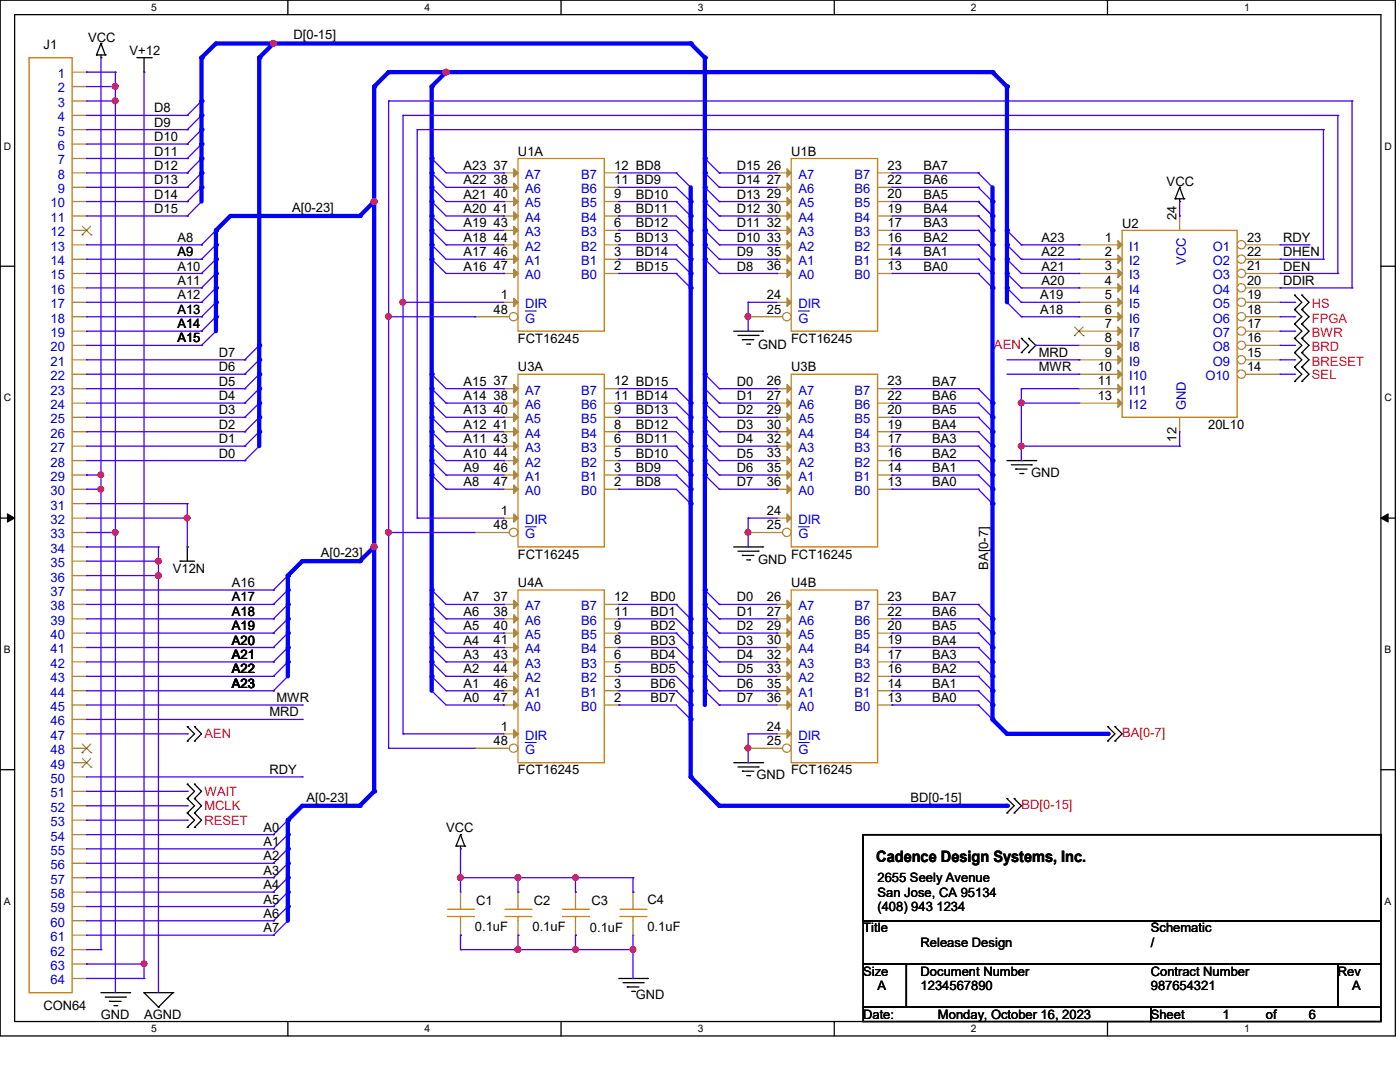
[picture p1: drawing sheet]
<svg xmlns="http://www.w3.org/2000/svg" width="279mm" height="216mm" viewBox="0 0 279 216" stroke-linecap="round" stroke-linejoin="round" font-family="sans-serif">
<defs><g id="words">
<text font-size="3.1" x="174.8" y="172">Cadence Design Systems, Inc.</text>
<g font-size="2.6">
<text x="8.7" y="9.8">J1</text>
<text x="17.6" y="8.4">VCC</text>
<text x="25.9" y="11">V+12</text>
<text x="58.6" y="7.8">D[0-15]</text>
<text x="30.8" y="22.4">D8</text>
<text x="30.8" y="28.2">D10</text>
<text x="30.8" y="25.3">D9</text>
<text x="30.8" y="31">D11</text>
<text x="30.8" y="33.9">D12</text>
<text x="92.5" y="33.9">A23</text>
<text x="98.5" y="33.9">37</text>
<text x="103.4" y="31.1">U1A</text>
<text x="122.6" y="33.9">12 BD8</text>
<text x="147" y="33.9">D15</text>
<text x="153" y="33.9">26</text>
<text x="157.9" y="31.1">U1B</text>
<text x="177.1" y="33.9">23</text>
<text x="184.3" y="33.9">BA7</text>
<text x="30.8" y="36.8">D13</text>
<text x="30.8" y="39.6">D14</text>
<text x="92.5" y="36.8">A22</text>
<text x="92.5" y="39.6">A21</text>
<text x="98.5" y="36.7">38</text>
<text x="98.5" y="39.6">40</text>
<text x="122.6" y="39.6">9</text>
<text x="122.6" y="36.7">11 BD9</text>
<text x="126.9" y="39.6">BD10</text>
<text x="147" y="36.8">D14</text>
<text x="147" y="39.6">D13</text>
<text x="153" y="36.7">27</text>
<text x="153" y="39.6">29</text>
<text x="177.1" y="39.6">20</text>
<text x="177.1" y="36.7">22</text>
<text x="184.3" y="39.6">BA5</text>
<text x="184.3" y="36.8">BA6</text>
<text x="232.8" y="37.1">VCC</text>
<text x="30.8" y="42.5">D15</text>
<text x="58.3" y="42.2">A[0-23]</text>
<text x="92.5" y="42.5">A20</text>
<text x="92.5" y="45.4">A19</text>
<text x="98.5" y="42.5">41</text>
<text x="98.5" y="45.3">43</text>
<text x="122.6" y="45.3">6</text>
<text x="122.6" y="42.5">8</text>
<text x="126.9" y="45.4">BD12</text>
<text x="126.9" y="42.5">BD11</text>
<text x="147" y="45.4">D11</text>
<text x="147" y="42.5">D12</text>
<text x="153" y="42.5">30</text>
<text x="153" y="45.3">32</text>
<text x="177.1" y="45.3">17</text>
<text x="177.1" y="42.5">19</text>
<text x="184.3" y="45.4">BA3</text>
<text x="184.3" y="42.5">BA4</text>
<text x="223.9" y="45.4">U2</text>
<text x="234.8" y="44" transform="rotate(-90 234.8 44)">24</text>
<text x="35.4" y="54">A10</text>
<text x="35.4" y="51.1">A9</text>
<text x="35.4" y="48.3">A8</text>
<text x="92.5" y="48.3">A18</text>
<text x="92.5" y="51.1">A17</text>
<text x="92.5" y="54">A16</text>
<text x="98.5" y="48.2">44</text>
<text x="98.5" y="51.1">46</text>
<text x="98.5" y="53.9">47</text>
<text x="122.6" y="53.9">2</text>
<text x="122.6" y="51.1">3</text>
<text x="122.6" y="48.2">5</text>
<text x="126.9" y="51.1">BD14</text>
<text x="126.9" y="54">BD15</text>
<text x="126.9" y="48.3">BD13</text>
<text x="147" y="51.1">D9</text>
<text x="147" y="54">D8</text>
<text x="147" y="48.3">D10</text>
<text x="153" y="48.2">33</text>
<text x="153" y="51.1">35</text>
<text x="153" y="53.9">36</text>
<text x="177.1" y="53.9">13</text>
<text x="177.1" y="51.1">14</text>
<text x="177.1" y="48.2">16</text>
<text x="184.3" y="51.1">BA1</text>
<text x="184.3" y="54">BA0</text>
<text x="184.3" y="48.3">BA2</text>
<text x="207.9" y="54">A21</text>
<text x="207.9" y="48.3">A23</text>
<text x="207.9" y="51.1">A22</text>
<text x="220.5" y="48.2">1</text>
<text x="220.5" y="51.1">2</text>
<text x="220.5" y="53.9">3</text>
<text x="248.9" y="48.2">23</text>
<text x="248.9" y="51.1">22</text>
<text x="248.9" y="53.9">21</text>
<text x="256.1" y="48.3">RDY</text>
<text x="256.1" y="51.1">DHEN</text>
<text x="256.1" y="54">DEN</text>
<text x="35.4" y="59.7">A12</text>
<text x="35.4" y="56.9">A11</text>
<text x="99.9" y="59.7">1</text>
<text x="153" y="59.7">24</text>
<text x="207.6" y="59.7">A19</text>
<text x="207.9" y="56.9">A20</text>
<text x="220.5" y="56.8">4</text>
<text x="220.5" y="59.7">5</text>
<text x="248.9" y="56.8">20</text>
<text x="248.9" y="59.7">19</text>
<text x="256.1" y="56.9">DDIR</text>
<text x="35.4" y="62.6">A13</text>
<text x="35.4" y="65.5">A14</text>
<text x="98.5" y="62.6">48</text>
<text x="153" y="62.6">25</text>
<text x="207.6" y="62.6">A18</text>
<text x="220.5" y="62.6">6</text>
<text x="220.5" y="65.4">7</text>
<text x="248.9" y="62.6">18</text>
<text x="248.9" y="65.4">17</text>
<text x="35.4" y="68.3">A15</text>
<text x="43.7" y="71.2">D7</text>
<text x="103.4" y="68.4">FCT16245</text>
<text x="151.3" y="69.6">GND</text>
<text x="157.9" y="68.4">FCT16245</text>
<text x="207.3" y="71.2">MRD</text>
<text x="220.5" y="68.3">8</text>
<text x="220.5" y="71.2">9</text>
<text x="248.9" y="68.3">16</text>
<text x="248.9" y="71.2">15</text>
<text x="43.7" y="77">D5</text>
<text x="43.7" y="74.1">D6</text>
<text x="92.5" y="77">A15</text>
<text x="98.5" y="76.9">37</text>
<text x="103.4" y="74.1">U3A</text>
<text x="122.6" y="76.9">12 BD15</text>
<text x="147" y="77">D0</text>
<text x="153" y="76.9">26</text>
<text x="157.9" y="74.1">U3B</text>
<text x="177.1" y="76.9">23</text>
<text x="186.1" y="77">BA7</text>
<text x="207.3" y="74.1">MWR</text>
<text x="219.1" y="74">10</text>
<text x="219.1" y="76.9">11</text>
<text x="248.9" y="74">14</text>
<text x="43.7" y="79.8">D4</text>
<text x="43.7" y="82.7">D3</text>
<text x="92.5" y="79.8">A14</text>
<text x="92.5" y="82.7">A13</text>
<text x="98.5" y="79.8">38</text>
<text x="98.5" y="82.6">40</text>
<text x="122.6" y="82.6">9</text>
<text x="122.6" y="79.8">11 BD14</text>
<text x="126.9" y="82.7">BD13</text>
<text x="147" y="82.7">D2</text>
<text x="147" y="79.8">D1</text>
<text x="153" y="79.8">27</text>
<text x="153" y="82.6">29</text>
<text x="177.1" y="82.6">20</text>
<text x="177.1" y="79.8">22</text>
<text x="186.1" y="79.8">BA6</text>
<text x="186.1" y="82.7">BA5</text>
<text x="219.1" y="79.8">13</text>
<text x="43.7" y="88.4">D1</text>
<text x="43.7" y="85.6">D2</text>
<text x="92.5" y="85.6">A12</text>
<text x="92.5" y="88.4">A11</text>
<text x="98.5" y="85.5">41</text>
<text x="98.5" y="88.4">43</text>
<text x="122.6" y="88.4">6</text>
<text x="122.6" y="85.5">8</text>
<text x="126.9" y="88.4">BD11</text>
<text x="126.9" y="85.6">BD12</text>
<text x="147" y="88.4">D4</text>
<text x="147" y="85.6">D3</text>
<text x="153" y="85.5">30</text>
<text x="153" y="88.4">32</text>
<text x="177.1" y="88.4">17</text>
<text x="177.1" y="85.5">19</text>
<text x="186.1" y="88.4">BA3</text>
<text x="186.1" y="85.6">BA4</text>
<text x="234.8" y="88.1" transform="rotate(-90 234.8 88.1)">12</text>
<text x="241.1" y="85.6">20L10</text>
<text x="43.7" y="91.3">D0</text>
<text x="92.5" y="91.3">A10</text>
<text x="92.5" y="94.2">A9</text>
<text x="98.5" y="91.3">44</text>
<text x="98.5" y="94.1">46</text>
<text x="122.6" y="94.1">3</text>
<text x="122.6" y="91.3">5</text>
<text x="126.9" y="91.3">BD10</text>
<text x="126.9" y="94.2">BD9</text>
<text x="147" y="91.3">D5</text>
<text x="147" y="94.2">D6</text>
<text x="153" y="91.3">33</text>
<text x="153" y="94.1">35</text>
<text x="177.1" y="94.1">14</text>
<text x="177.1" y="91.3">16</text>
<text x="186.1" y="94.2">BA1</text>
<text x="186.1" y="91.3">BA2</text>
<text x="205.8" y="95.1">GND</text>
<text x="92.5" y="97">A8</text>
<text x="98.5" y="97">47</text>
<text x="122.6" y="97">2</text>
<text x="126.9" y="97">BD8</text>
<text x="147" y="97">D7</text>
<text x="153" y="97">36</text>
<text x="177.1" y="97">13</text>
<text x="186.1" y="97">BA0</text>
<text x="98.5" y="105.6">48</text>
<text x="99.9" y="102.7">1</text>
<text x="153" y="105.6">25</text>
<text x="153" y="102.7">24</text>
<text x="64" y="111.1">A[0-23]</text>
<text x="103.4" y="111.5">FCT16245</text>
<text x="151.3" y="112.6">GND</text>
<text x="157.9" y="111.5">FCT16245</text>
<text x="197.2" y="113.7" transform="rotate(-90 197.2 113.7)">BA[0-7]</text>
<text x="34.5" y="114.3">V12N</text>
<text x="46.3" y="117.1">A16</text>
<text x="98.5" y="120">37</text>
<text x="103.4" y="117.2">U4A</text>
<text x="122.6" y="120">12</text>
<text x="153" y="120">26</text>
<text x="157.9" y="117.2">U4B</text>
<text x="177.1" y="120">23</text>
<text x="46.3" y="125.7">A19</text>
<text x="46.3" y="122.9">A18</text>
<text x="46.3" y="120">A17</text>
<text x="92.5" y="125.7">A5</text>
<text x="92.5" y="122.9">A6</text>
<text x="92.5" y="120">A7</text>
<text x="98.5" y="122.9">38</text>
<text x="98.5" y="125.7">40</text>
<text x="122.6" y="125.7">9</text>
<text x="122.6" y="122.9">11</text>
<text x="129.8" y="120">BD0</text>
<text x="129.8" y="122.9">BD1</text>
<text x="129.8" y="125.7">BD2</text>
<text x="147" y="122.9">D1</text>
<text x="147" y="125.7">D2</text>
<text x="147" y="120">D0</text>
<text x="153" y="122.9">27</text>
<text x="153" y="125.7">29</text>
<text x="177.1" y="125.7">20</text>
<text x="177.1" y="122.9">22</text>
<text x="186.1" y="122.9">BA6</text>
<text x="186.1" y="125.7">BA5</text>
<text x="186.1" y="120">BA7</text>
<text x="46.3" y="131.5">A21</text>
<text x="46.3" y="128.6">A20</text>
<text x="92.5" y="128.6">A4</text>
<text x="92.5" y="131.5">A3</text>
<text x="98.5" y="128.6">41</text>
<text x="98.5" y="131.4">43</text>
<text x="122.6" y="131.4">6</text>
<text x="122.6" y="128.6">8</text>
<text x="129.8" y="128.6">BD3</text>
<text x="129.8" y="131.5">BD4</text>
<text x="147" y="131.5">D4</text>
<text x="147" y="128.6">D3</text>
<text x="153" y="128.6">30</text>
<text x="153" y="131.4">32</text>
<text x="177.1" y="131.4">17</text>
<text x="177.1" y="128.6">19</text>
<text x="186.1" y="128.6">BA4</text>
<text x="186.1" y="131.5">BA3</text>
<text x="46.3" y="134.4">A22</text>
<text x="46.3" y="137.2">A23</text>
<text x="92.5" y="137.2">A1</text>
<text x="92.5" y="134.4">A2</text>
<text x="98.5" y="134.3">44</text>
<text x="98.5" y="137.2">46</text>
<text x="122.6" y="137.2">3</text>
<text x="122.6" y="134.3">5</text>
<text x="129.8" y="137.2">BD6</text>
<text x="129.8" y="134.4">BD5</text>
<text x="147" y="137.2">D6</text>
<text x="147" y="134.4">D5</text>
<text x="153" y="134.3">33</text>
<text x="153" y="137.2">35</text>
<text x="177.1" y="137.2">14</text>
<text x="177.1" y="134.3">16</text>
<text x="186.1" y="137.2">BA1</text>
<text x="186.1" y="134.4">BA2</text>
<text x="53.8" y="143">MRD</text>
<text x="55.2" y="140.1">MWR</text>
<text x="92.5" y="140.1">A0</text>
<text x="98.5" y="140">47</text>
<text x="122.6" y="140">2</text>
<text x="129.8" y="140.1">BD7</text>
<text x="147" y="140.1">D7</text>
<text x="153" y="140">36</text>
<text x="177.1" y="140">13</text>
<text x="186.1" y="140.1">BA0</text>
<text x="98.5" y="148.7">48</text>
<text x="99.9" y="145.8">1</text>
<text x="153" y="148.7">25</text>
<text x="153" y="145.8">24</text>
<text x="53.8" y="154.4">RDY</text>
<text x="103.4" y="154.5">FCT16245</text>
<text x="151" y="155.4">GND</text>
<text x="157.9" y="154.5">FCT16245</text>
<text x="61.2" y="159.9">A[0-23]</text>
<text x="181.7" y="159.9">BD[0-15]</text>
<text x="52.6" y="165.9">A0</text>
<text x="89" y="166">VCC</text>
<text x="52.6" y="171.7">A2</text>
<text x="52.6" y="168.8">A1</text>
<text x="52.6" y="174.5">A3</text>
<text x="52.6" y="177.4">A4</text>
<text x="175.1" y="176">2655 Seely Avenue</text>
<text x="175.1" y="178.9">San Jose, CA 95134</text>
<text x="52.6" y="180.3">A5</text>
<text x="52.6" y="183.1">A6</text>
<text x="94.8" y="185.8">0.1uF</text>
<text x="95" y="180.6">C1</text>
<text x="106.3" y="185.8">0.1uF</text>
<text x="106.6" y="180.6">C2</text>
<text x="118" y="180.6">C3</text>
<text x="129.2" y="180.3">C4</text>
<text x="129.2" y="185.8">0.1uF</text>
<text x="175.1" y="181.8">(408) 943 1234</text>
<text x="52.6" y="186">A7</text>
<text x="117.7" y="186.1">0.1uF</text>
<text x="172.3" y="186.1">Title</text>
<text x="183.7" y="188.9">Release Design</text>
<text x="229.7" y="186.1">Schematic</text>
<text x="229.7" y="188.9">/</text>
<text x="172.3" y="194.7">Size</text>
<text x="175.1" y="197.6">A</text>
<text x="183.7" y="194.7">Document Number</text>
<text x="183.7" y="197.6">1234567890</text>
<text x="229.7" y="194.7">Contract Number</text>
<text x="229.7" y="197.6">987654321</text>
<text x="267" y="194.7">Rev</text>
<text x="269.8" y="197.6">A</text>
<text x="8.7" y="201.6">CON64</text>
<text x="20.2" y="203.3">GND</text>
<text x="28.7" y="203.3">AGND</text>
<text x="126.9" y="199.3">GND</text>
<text x="172.3" y="203.3">Date:</text>
<text x="187.2" y="203.3">Monday, October 16, 2023</text>
<text x="229.7" y="203.3">Sheet</text>
<text x="244" y="203.3">1</text>
<text x="252.6" y="203.3">of</text>
<text x="261.2" y="203.3">6</text>
</g>
<g font-size="2.6" fill="#00c">
<text x="11.5" y="15.6">1</text>
<text x="11.5" y="18.5">2</text>
<text x="11.5" y="21.3">3</text>
<text x="11.5" y="24.2">4</text>
<text x="11.5" y="27.1">5</text>
<text x="11.5" y="29.9">6</text>
<text x="11.5" y="32.8">7</text>
<text x="11.5" y="35.7">8</text>
<text x="104.8" y="35.7">A7</text>
<text x="116" y="35.7">B7</text>
<text x="159.3" y="35.7">A7</text>
<text x="170.5" y="35.7">B7</text>
<text x="10.1" y="41.4">10</text>
<text x="11.5" y="38.6">9</text>
<text x="104.8" y="38.6">A6</text>
<text x="104.8" y="41.4">A5</text>
<text x="116" y="41.4">B5</text>
<text x="116" y="38.6">B6</text>
<text x="159.3" y="38.6">A6</text>
<text x="159.3" y="41.4">A5</text>
<text x="170.5" y="41.4">B5</text>
<text x="170.5" y="38.6">B6</text>
<text x="10.1" y="44.3">11</text>
<text x="10.1" y="47.2">12</text>
<text x="104.8" y="44.3">A4</text>
<text x="104.8" y="47.2">A3</text>
<text x="116" y="47.2">B3</text>
<text x="116" y="44.3">B4</text>
<text x="159.3" y="44.3">A4</text>
<text x="159.3" y="47.2">A3</text>
<text x="170.5" y="47.2">B3</text>
<text x="170.5" y="44.3">B4</text>
<text x="10.1" y="50">13</text>
<text x="10.1" y="52.9">14</text>
<text x="104.8" y="50">A2</text>
<text x="104.8" y="52.9">A1</text>
<text x="116" y="52.9">B1</text>
<text x="116" y="50">B2</text>
<text x="159.3" y="50">A2</text>
<text x="159.3" y="52.9">A1</text>
<text x="170.5" y="52.9">B1</text>
<text x="170.5" y="50">B2</text>
<text x="225.4" y="50">I1</text>
<text x="225.4" y="52.9">I2</text>
<text x="236.6" y="52.9" transform="rotate(-90 236.6 52.9)">VCC</text>
<text x="242" y="50">O1</text>
<text x="242" y="52.9">O2</text>
<text x="10.1" y="55.8">15</text>
<text x="10.1" y="58.6">16</text>
<text x="104.8" y="55.8">A0</text>
<text x="116" y="55.8">B0</text>
<text x="159.3" y="55.8">A0</text>
<text x="170.5" y="55.8">B0</text>
<text x="225.4" y="55.8">I3</text>
<text x="225.4" y="58.6">I4</text>
<text x="242" y="55.8">O3</text>
<text x="242" y="58.6">O4</text>
<text x="10.1" y="61.5">17</text>
<text x="10.1" y="64.4">18</text>
<text x="104.8" y="64.4">G</text>
<text x="104.8" y="61.5">DIR</text>
<text x="159.3" y="64.4">G</text>
<text x="159.3" y="61.5">DIR</text>
<text x="225.4" y="61.5">I5</text>
<text x="225.4" y="64.4">I6</text>
<text x="242" y="61.5">O5</text>
<text x="242" y="64.4">O6</text>
<text x="10.1" y="67.3">19</text>
<text x="10.1" y="70.1">20</text>
<text x="225.4" y="67.3">I7</text>
<text x="225.4" y="70.1">I8</text>
<text x="242" y="67.3">O7</text>
<text x="242" y="70.1">O8</text>
<text x="10.1" y="73">21</text>
<text x="10.1" y="75.9">22</text>
<text x="225.4" y="73">I9</text>
<text x="225.4" y="75.9">I10</text>
<text x="240.6" y="75.9">O10</text>
<text x="242" y="73">O9</text>
<text x="10.1" y="78.7">23</text>
<text x="10.1" y="81.6">24</text>
<text x="104.8" y="78.7">A7</text>
<text x="104.8" y="81.6">A6</text>
<text x="116" y="81.6">B6</text>
<text x="116" y="78.7">B7</text>
<text x="159.3" y="78.7">A7</text>
<text x="159.3" y="81.6">A6</text>
<text x="170.5" y="81.6">B6</text>
<text x="170.5" y="78.7">B7</text>
<text x="225.4" y="78.7">I11</text>
<text x="225.4" y="81.6">I12</text>
<text x="236.6" y="81.8" transform="rotate(-90 236.6 81.8)">GND</text>
<text x="10.1" y="84.5">25</text>
<text x="10.1" y="87.3">26</text>
<text x="104.8" y="84.5">A5</text>
<text x="104.8" y="87.3">A4</text>
<text x="116" y="87.3">B4</text>
<text x="116" y="84.5">B5</text>
<text x="159.3" y="84.5">A5</text>
<text x="159.3" y="87.3">A4</text>
<text x="170.5" y="87.3">B4</text>
<text x="170.5" y="84.5">B5</text>
<text x="10.1" y="90.2">27</text>
<text x="10.1" y="93.1">28</text>
<text x="10.1" y="96">29</text>
<text x="104.8" y="90.2">A3</text>
<text x="104.8" y="93.1">A2</text>
<text x="104.8" y="96">A1</text>
<text x="116" y="96">B1</text>
<text x="116" y="90.2">B3</text>
<text x="116" y="93.1">B2</text>
<text x="159.3" y="90.2">A3</text>
<text x="159.3" y="93.1">A2</text>
<text x="159.3" y="96">A1</text>
<text x="170.5" y="96">B1</text>
<text x="170.5" y="90.2">B3</text>
<text x="170.5" y="93.1">B2</text>
<text x="10.1" y="98.8">30</text>
<text x="10.1" y="101.7">31</text>
<text x="104.8" y="98.8">A0</text>
<text x="116" y="98.8">B0</text>
<text x="159.3" y="98.8">A0</text>
<text x="170.5" y="98.8">B0</text>
<text x="10.1" y="104.6">32</text>
<text x="10.1" y="107.4">33</text>
<text x="104.8" y="107.4">G</text>
<text x="104.8" y="104.6">DIR</text>
<text x="159.3" y="107.4">G</text>
<text x="159.3" y="104.6">DIR</text>
<text x="10.1" y="110.3">34</text>
<text x="10.1" y="113.2">35</text>
<text x="10.1" y="116">36</text>
<text x="10.1" y="118.9">37</text>
<text x="10.1" y="121.8">38</text>
<text x="10.1" y="124.7">39</text>
<text x="104.8" y="121.8">A7</text>
<text x="104.8" y="124.7">A6</text>
<text x="116" y="124.7">B6</text>
<text x="116" y="121.8">B7</text>
<text x="159.3" y="121.8">A7</text>
<text x="159.3" y="124.7">A6</text>
<text x="170.5" y="124.7">B6</text>
<text x="170.5" y="121.8">B7</text>
<text x="10.1" y="127.5">40</text>
<text x="10.1" y="130.4">41</text>
<text x="104.8" y="127.5">A5</text>
<text x="104.8" y="130.4">A4</text>
<text x="116" y="130.4">B4</text>
<text x="116" y="127.5">B5</text>
<text x="159.3" y="127.5">A5</text>
<text x="159.3" y="130.4">A4</text>
<text x="170.5" y="130.4">B4</text>
<text x="170.5" y="127.5">B5</text>
<text x="10.1" y="133.3">42</text>
<text x="10.1" y="136.1">43</text>
<text x="104.8" y="133.3">A3</text>
<text x="104.8" y="136.1">A2</text>
<text x="116" y="133.3">B3</text>
<text x="116" y="136.1">B2</text>
<text x="159.3" y="133.3">A3</text>
<text x="159.3" y="136.1">A2</text>
<text x="170.5" y="133.3">B3</text>
<text x="170.5" y="136.1">B2</text>
<text x="10.1" y="139">44</text>
<text x="10.1" y="141.9">45</text>
<text x="104.8" y="139">A1</text>
<text x="104.8" y="141.9">A0</text>
<text x="116" y="141.9">B0</text>
<text x="116" y="139">B1</text>
<text x="159.3" y="139">A1</text>
<text x="159.3" y="141.9">A0</text>
<text x="170.5" y="141.9">B0</text>
<text x="170.5" y="139">B1</text>
<text x="10.1" y="144.7">46</text>
<text x="10.1" y="147.6">47</text>
<text x="104.8" y="147.6">DIR</text>
<text x="159.3" y="147.6">DIR</text>
<text x="10.1" y="150.5">48</text>
<text x="10.1" y="153.4">49</text>
<text x="104.8" y="150.5">G</text>
<text x="159.3" y="150.5">G</text>
<text x="10.1" y="156.2">50</text>
<text x="10.1" y="159.1">51</text>
<text x="10.1" y="162">52</text>
<text x="10.1" y="164.8">53</text>
<text x="10.1" y="167.7">54</text>
<text x="10.1" y="170.6">55</text>
<text x="10.1" y="173.4">56</text>
<text x="10.1" y="176.3">57</text>
<text x="10.1" y="179.2">58</text>
<text x="10.1" y="182.1">59</text>
<text x="10.1" y="184.9">60</text>
<text x="10.1" y="187.8">61</text>
<text x="10.1" y="190.7">62</text>
<text x="10.1" y="193.5">63</text>
<text x="10.1" y="196.4">64</text>
</g>
<g font-size="2.6" fill="#f00">
<text x="261.8" y="61.5">HS</text>
<text x="261.8" y="64.4">FPGA</text>
<text x="198.4" y="69.6">AEN</text>
<text x="261.8" y="67.2">BWR</text>
<text x="261.8" y="70.1">BRD</text>
<text x="261.8" y="75.6">SEL</text>
<text x="261.8" y="73">BRESET</text>
<text x="40.8" y="147.3">AEN</text>
<text x="223.9" y="147">BA[0-7]</text>
<text x="40.8" y="158.8">WAIT</text>
<text x="40.8" y="161.7">MCLK</text>
<text x="203.8" y="161.4">BD[0-15]</text>
<text x="40.8" y="164.5">RESET</text>
</g>
<g font-size="2.1">
<text x="30.2" y="2.2">5</text>
<text x="84.7" y="2.2">4</text>
<text x="139.2" y="2.2">3</text>
<text x="193.8" y="2.2">2</text>
<text x="248.3" y="2.2">1</text>
<text x=".8" y="29.8">D</text>
<text x="276.3" y="29.8">D</text>
<text x=".8" y="80.1">C</text>
<text x="276.3" y="80.1">C</text>
<text x=".8" y="130.3">B</text>
<text x="276.3" y="130.3">B</text>
<text x=".8" y="180.5">A</text>
<text x="276.3" y="180.5">A</text>
<text x="30.2" y="206">5</text>
<text x="84.7" y="206">4</text>
<text x="139.2" y="206">3</text>
<text x="193.8" y="206">2</text>
<text x="248.3" y="206">1</text>
</g>
</g></defs>
<path d="M0 0h278.5v206.7h-278.5zM2.9 2.9h272.7v200.9h-272.7z" fill="none" stroke="#000" stroke-width=".25"/>
<g fill="#fff">
<path d="M30.2 .3h1.1v2.3h-1.1z"/>
<path d="M30.2 204.1h1.1v2.3h-1.1z"/>
</g>
<path d="M57.4 0v2.9M57.4 203.8v2.9" fill="none" stroke="#000" stroke-width=".25"/>
<g fill="#fff">
<path d="M84.7 .3h1.1v2.3h-1.1z"/>
<path d="M84.7 204.1h1.1v2.3h-1.1z"/>
</g>
<path d="M112 0v2.9M112 203.8v2.9" fill="none" stroke="#000" stroke-width=".25"/>
<g fill="#fff">
<path d="M139.2 .3h1.1v2.3h-1.1z"/>
<path d="M139.2 204.1h1.1v2.3h-1.1z"/>
</g>
<path d="M166.5 0v2.9M166.5 203.8v2.9" fill="none" stroke="#000" stroke-width=".25"/>
<g fill="#fff">
<path d="M193.8 .3h1.1v2.3h-1.1z"/>
<path d="M193.8 204.1h1.1v2.3h-1.1z"/>
</g>
<path d="M221 0v2.9M221 203.8v2.9" fill="none" stroke="#000" stroke-width=".25"/>
<g fill="#fff">
<path d="M248.3 .3h1.1v2.3h-1.1z"/>
<path d="M248.3 204.1h1.1v2.3h-1.1z"/>
<path d="M.8 28h1.4v2.3h-1.4z"/>
<path d="M276.3 28h1.4v2.3h-1.4z"/>
<path d="M.8 78.2h1.4v2.3h-1.4z"/>
<path d="M276.3 78.2h1.4v2.3h-1.4z"/>
</g>
<path d="M0 53.1h2.9M275.6 53.1h2.9" fill="none" stroke="#000" stroke-width=".25"/>
<g fill="#fff">
<path d="M.8 128.5h1.3v2.2h-1.3z"/>
<path d="M276.3 128.5h1.3v2.2h-1.3z"/>
</g>
<path d="M0 103.4h2.9M275.6 103.4h2.9" fill="none" stroke="#000" stroke-width=".25"/>
<path d="M1.5 102.5l1.4 .9-1.4 .8zM275.6 103.4l1.4-.9v1.7z" fill="#000" stroke="#000" stroke-width=".2"/>
<g fill="#fff">
<path d="M.8 178.7h1.3v2.2h-1.3z"/>
<path d="M276.3 178.7h1.3v2.2h-1.3z"/>
</g>
<g fill="none" stroke="#000" stroke-width=".25">
<path d="M19.3 11h.1M19.3 11h1.7M20.2 11.5h.1M20.2 8.7h.1M20.2 11v.5M20.2 8.7l-.9 2.3M20.2 8.7l.8 2.3M21 11h.1M27.3 11.5h2.9M28.7 14.4h.1M28.7 11.5v2.9M30.2 11.5h.1"/>
<path d="M234.5 39.7h.1M234.5 39.7h1.8M235.4 37.4h.1M235.4 39.7v.5M235.4 37.4l-.9 2.3M235.4 37.4l.9 2.3M236.3 39.7h.1M235.4 40.2h.1M258.4 58.9h.1M258.4 58.9l1.4 1.4-1.4 1.5M259.8 58.9h.1M259.8 58.9l1.4 1.4-1.4 1.5"/>
<path d="M146.4 66.1h5.8M147.3 66.9h4M148.2 67.8h.1M148.2 67.8h2.3M149 68.7h.6M149.6 68.7h.1M151.3 66.9h.1M152.2 66.1h.1M203.8 67.5h.1M203.8 70.4h.1M203.8 67.5l1.5 1.4-1.5 1.5M205.3 70.4h.1"/>
<path d="M205.3 67.5h.1M205.3 67.5l1.4 1.4-1.4 1.5M258.4 67.5h.1M258.4 64.6h.1M258.4 70.4h.1M258.4 61.8h.1M258.4 73.2h.1M258.4 76.1h.1M258.4 64.6l1.4 1.5-1.4 1.4M258.4 67.5l1.4 1.4-1.4 1.5M258.4 73.2l1.4 1.5-1.4 1.4M258.4 70.4l1.4 1.4-1.4 1.4"/>
<path d="M258.4 61.8l1.4 1.4-1.4 1.4M259.8 67.5h.1M259.8 64.6h.1M259.8 70.4h.1M259.8 61.8h.1M259.8 73.2h.1M259.8 76.1h.1M259.8 64.6l1.4 1.5-1.4 1.4M259.8 67.5l1.4 1.4-1.4 1.5M259.8 73.2l1.4 1.5-1.4 1.4M259.8 70.4l1.4 1.4-1.4 1.4M259.8 61.8l1.4 1.4-1.4 1.4"/>
<path d="M201 91.9h5.7M201.8 92.8h4M202.7 93.6h.1M202.7 93.6h2.3M203.5 94.5h.6M204.1 94.5h.1M205.8 92.8h.1M206.7 91.9h.1M35.9 112h.1M35.9 112h2.9M37.4 109.1h.1M37.4 109.1v2.9"/>
<path d="M146.4 109.1h5.8M147.3 110h4M148.2 110.8h.1M148.2 110.8h2.3M149 111.7h.6M149.6 111.7h.1M151.3 110h.1M152.2 109.1h.1M0 153.6h2.9M37.4 159.3h.1M37.4 156.5h.1M37.4 147.9h.1"/>
<path d="M37.4 145h.1M37.4 156.5l1.4 1.4-1.4 1.4M37.4 159.3l1.4 1.5-1.4 1.4M37.4 145l1.4 1.4-1.4 1.5M38.8 159.3h.1M38.8 156.5h.1M38.8 147.9h.1M38.8 145h.1M38.8 156.5l1.4 1.4-1.4 1.4M38.8 159.3l1.4 1.5-1.4 1.4M38.8 145l1.4 1.4-1.4 1.5M146.4 152.2h5.8"/>
<path d="M147.3 153h4M148.2 153.9h.1M148.2 153.9h2.3M149 154.8h.6M149.6 154.8h.1M151.3 153h.1M152.2 152.2h.1M201 159.3h.1M201 159.3l1.4 1.5-1.4 1.4M202.4 159.3h.1M202.4 159.3l1.4 1.5-1.4 1.4M221.1 147.9h.1"/>
<path d="M221.1 145h.1M221.1 145l1.4 1.4-1.4 1.5M222.5 147.9h.1M222.5 145h.1M222.5 145l1.4 1.4-1.4 1.5M275.6 153.6h2.9M37.4 162.2h.1M37.4 165.1h.1M37.4 162.2l1.4 1.5-1.4 1.4M38.8 162.2h.1M38.8 165.1h.1M38.8 162.2l1.4 1.5-1.4 1.4"/>
<path d="M91 168.8h.1M91 168.8h1.8M91.9 169.4h.1M91.9 166.5h.1M91.9 168.8v.6M91.9 166.5l-.9 2.3M91.9 166.5l.9 2.3M92.8 168.8h.1M172.3 166.5h103.3v17.2h-103.3zM201 162.2h.1M202.4 162.2h.1M20.2 198.1h5.7"/>
<path d="M21 199h4M21.8 199.8h.1M21.8 199.8h2.4M25 199h.1M25.9 198.1h.1M28.7 198.1h.1M28.7 198.1h5.8M28.7 198.1l2.9 2.9M34.5 198.1h.1M34.5 198.1l-2.9 2.9M123.5 195.2h5.7M124.3 196.1h4.1"/>
<path d="M125.2 196.9h.1M125.2 196.9h2.3M126.1 197.8h.5M126.6 197.8h.1M128.4 196.1h.1M129.2 195.2h.1M172.3 183.7h103.3v8.7h-103.3zM172.3 192.4h8.6v8.6h-8.6zM180.9 192.4h86.1v8.6h-86.1zM267 192.4h8.6v8.6h-8.6zM22.7 200.7h.6M23.3 200.7h.1"/>
<path d="M31.6 201h.1M172.3 201h57.4v2.8h-57.4zM229.7 201h45.9v2.8h-45.9z"/>
</g>
<g fill="none" stroke="#4200ff" stroke-width=".25">
<path d="M37.4 25.9h.1M37.4 31.6h.1M37.4 28.7h.1M37.4 23h.1M37.4 34.5h.1M37.4 37.4h.1M40.2 23l-2.8 2.9M40.2 28.7l-2.8 2.9M40.2 25.9l-2.8 2.8M40.2 20.2l-2.8 2.8M40.2 31.6l-2.8 2.9M40.2 34.5l-2.8 2.9"/>
<path d="M40.2 37.4l-2.8 2.8M86.1 37.4h.1M86.1 34.5h.1M86.1 31.6h.1M86.1 37.4l2.9 2.8M86.1 34.5l2.9 2.9M86.1 31.6l2.9 2.9M135 34.5l2.8 2.9M135 37.4l2.8 2.8M137.8 37.4h.1M140.7 31.6l2.9 2.9M140.7 34.5l2.9 2.9"/>
<path d="M140.7 37.4l2.9 2.8M143.6 34.5h.1M143.6 37.4h.1M195.2 34.5h.1M195.2 37.4h.1M195.2 34.5l2.9 2.9M195.2 37.4l2.9 2.8M37.4 40.2h.1M37.4 43.1h.1M40.2 48.9h.1M40.2 51.7h.1M40.2 57.4h.1"/>
<path d="M40.2 54.6h.1M40.2 40.2l-2.8 2.9M43.1 57.4l-2.9 2.9M43.1 46l-2.9 2.9M43.1 48.9l-2.9 2.8M43.1 54.6l-2.9 2.8M43.1 51.7l-2.9 2.9M86.1 40.2h.1M86.1 43.1h.1M86.1 46h.1M86.1 48.9h.1M86.1 51.7h.1"/>
<path d="M86.1 40.2l2.9 2.9M86.1 43.1l2.9 2.9M86.1 46l2.9 2.9M86.1 48.9l2.9 2.8M86.1 51.7l2.9 2.9M135 51.7l2.8 2.9M135 54.6l2.8 2.8M135 43.1l2.8 2.9M135 48.9l2.8 2.8M135 46l2.8 2.9M135 40.2l2.8 2.9M137.8 54.6h.1"/>
<path d="M137.8 57.4h.1M137.8 46h.1M137.8 51.7h.1M137.8 48.9h.1M137.8 43.1h.1M137.8 40.2h.1M140.7 40.2l2.9 2.9M140.7 48.9l2.9 2.8M140.7 46l2.9 2.9M140.7 51.7l2.9 2.9M140.7 43.1l2.9 2.9M143.6 51.7h.1"/>
<path d="M143.6 48.9h.1M143.6 54.6h.1M143.6 40.2h.1M143.6 43.1h.1M143.6 46h.1M195.2 48.9h.1M195.2 46h.1M195.2 51.7h.1M195.2 43.1h.1M195.2 40.2h.1M195.2 54.6h.1M195.2 48.9l2.9 2.8"/>
<path d="M195.2 46l2.9 2.9M195.2 51.7l2.9 2.9M195.2 43.1l2.9 2.9M195.2 40.2l2.9 2.9M195.2 54.6l2.9 2.8M201 51.7l2.8 2.9M201 48.9l2.8 2.8M201 57.4l2.8 2.9M201 46l2.8 2.9M201 54.6l2.8 2.8M203.8 54.6h.1M203.8 51.7h.1"/>
<path d="M203.8 48.9h.1M203.8 57.4h.1M40.2 60.3h.1M40.2 63.2h.1M40.2 66.1h.1M40.2 68.9h.1M43.1 60.3l-2.9 2.9M43.1 63.2l-2.9 2.9M43.1 66.1l-2.9 2.8M48.9 71.8h.1M48.9 74.7h.1M48.9 77.6h.1"/>
<path d="M51.7 68.9l-2.8 2.9M51.7 71.8l-2.8 2.9M51.7 74.7l-2.8 2.9M51.7 77.6l-2.8 2.8M86.1 77.6h.1M86.1 74.7h.1M86.1 77.6l2.9 2.8M86.1 74.7l2.9 2.9M135 77.6l2.8 2.8M140.7 74.7l2.9 2.9M140.7 77.6l2.9 2.8M143.6 77.6h.1"/>
<path d="M195.2 77.6h.1M195.2 77.6l2.9 2.8M201 60.3l2.8 2.9M203.8 63.2h.1M203.8 60.3h.1M48.9 91.9h.1M48.9 80.4h.1M48.9 83.3h.1M48.9 86.1h.1M48.9 89h.1M51.7 89l-2.8 2.9M51.7 80.4l-2.8 2.9"/>
<path d="M51.7 83.3l-2.8 2.8M51.7 86.1l-2.8 2.9M86.1 89h.1M86.1 80.4h.1M86.1 91.9h.1M86.1 94.8h.1M86.1 83.3h.1M86.1 86.1h.1M86.1 89l2.9 2.9M86.1 80.4l2.9 2.9M86.1 91.9l2.9 2.9M86.1 94.8l2.9 2.8"/>
<path d="M86.1 83.3l2.9 2.8M86.1 86.1l2.9 2.9M135 94.8l2.8 2.8M135 80.4l2.8 2.9M135 86.1l2.8 2.9M135 83.3l2.8 2.8M135 91.9l2.8 2.9M135 97.6l2.8 2.9M135 89l2.8 2.9M137.8 97.6h.1M137.8 83.3h.1M137.8 89h.1"/>
<path d="M137.8 80.4h.1M137.8 86.1h.1M137.8 94.8h.1M137.8 91.9h.1M140.7 83.3l2.9 2.8M140.7 80.4l2.9 2.9M140.7 86.1l2.9 2.9M140.7 91.9l2.9 2.9M140.7 89l2.9 2.9M140.7 94.8l2.9 2.8M143.6 83.3h.1M143.6 89h.1"/>
<path d="M143.6 94.8h.1M143.6 80.4h.1M143.6 91.9h.1M143.6 86.1h.1M143.6 97.6h.1M195.2 94.8h.1M195.2 86.1h.1M195.2 80.4h.1M195.2 97.6h.1M195.2 83.3h.1M195.2 89h.1M195.2 91.9h.1"/>
<path d="M195.2 94.8l2.9 2.8M195.2 86.1l2.9 2.9M195.2 80.4l2.9 2.9M195.2 97.6l2.9 2.9M195.2 83.3l2.9 2.8M195.2 89l2.9 2.9M195.2 91.9l2.9 2.9M54.6 117.7h.1M57.4 114.9l-2.8 2.8M57.4 117.7l-2.8 2.9M86.1 117.7h.1M86.1 117.7l2.9 2.9"/>
<path d="M137.8 100.5h.1M140.7 117.7l2.9 2.9M54.6 129.2h.1M54.6 132.1h.1M54.6 137.8h.1M54.6 126.3h.1M54.6 123.5h.1M54.6 120.6h.1M54.6 135h.1M57.4 126.3l-2.8 2.9M57.4 129.2l-2.8 2.9M57.4 135l-2.8 2.8"/>
<path d="M57.4 123.5l-2.8 2.8M57.4 120.6l-2.8 2.9M57.4 132.1l-2.8 2.9M86.1 120.6h.1M86.1 123.5h.1M86.1 126.3h.1M86.1 129.2h.1M86.1 132.1h.1M86.1 135h.1M86.1 137.8h.1M86.1 120.6l2.9 2.9M86.1 123.5l2.9 2.8"/>
<path d="M86.1 126.3l2.9 2.9M86.1 129.2l2.9 2.9M86.1 132.1l2.9 2.9M86.1 135l2.9 2.8M86.1 137.8l2.9 2.9M135 120.6l2.8 2.9M135 129.2l2.8 2.9M135 132.1l2.8 2.9M135 126.3l2.8 2.9M135 123.5l2.8 2.8M135 137.8l2.8 2.9M135 135l2.8 2.8"/>
<path d="M137.8 123.5h.1M137.8 132.1h.1M137.8 135h.1M137.8 129.2h.1M137.8 126.3h.1M137.8 137.8h.1M140.7 126.3l2.9 2.9M140.7 123.5l2.9 2.8M140.7 120.6l2.9 2.9M140.7 137.8l2.9 2.9M140.7 132.1l2.9 2.9M140.7 135l2.9 2.8"/>
<path d="M140.7 129.2l2.9 2.9M143.6 126.3h.1M143.6 120.6h.1M143.6 123.5h.1M143.6 135h.1M143.6 137.8h.1M143.6 129.2h.1M143.6 132.1h.1M195.2 132.1h.1M195.2 123.5h.1M195.2 129.2h.1M195.2 126.3h.1"/>
<path d="M195.2 120.6h.1M195.2 135h.1M195.2 137.8h.1M195.2 132.1l2.9 2.9M195.2 123.5l2.9 2.8M195.2 129.2l2.9 2.9M195.2 126.3l2.9 2.9M195.2 120.6l2.9 2.9M195.2 135l2.9 2.8M195.2 137.8l2.9 2.9M135 140.7l2.8 2.9M137.8 140.7h.1"/>
<path d="M137.8 143.6h.1M143.6 140.7h.1M195.2 140.7h.1M195.2 140.7l2.9 2.9M54.6 169.4h.1M54.6 166.5h.1M54.6 178h.1M54.6 175.1h.1M54.6 172.3h.1M57.4 178l-2.8 2.9M57.4 166.5l-2.8 2.9M57.4 163.7l-2.8 2.8"/>
<path d="M57.4 175.1l-2.8 2.9M57.4 172.3l-2.8 2.8M57.4 169.4l-2.8 2.9M54.6 180.9h.1M54.6 186.6h.1M54.6 183.7h.1M57.4 183.7l-2.8 2.9M57.4 180.9l-2.8 2.8"/>
</g>
<path d="M103.4 117.7h17.2v34.5h-17.2z" fill="none" stroke="#cc8006" stroke-width=".25"/>
<g fill="none" stroke="#a84" stroke-width=".25">
<path d="M100.5 120.6h.1M100.5 123.5h.1M100.5 126.3h.1M100.5 129.2h.1M100.5 132.1h.1M100.5 135h.1M100.5 137.8h.1M100.5 137.8h2.9M100.5 132.1h2.9M100.5 129.2h2.9M100.5 126.3h2.9M100.5 123.5h2.9"/>
<path d="M100.5 120.6h2.9M100.5 135h2.9M120.6 137.8h2.9M120.6 132.1h2.9M120.6 129.2h2.9M120.6 126.3h2.9M120.6 123.5h2.9M120.6 120.6h2.9M120.6 135h2.9M123.5 137.8h.1M123.5 132.1h.1M123.5 129.2h.1"/>
<path d="M123.5 126.3h.1M123.5 123.5h.1M123.5 120.6h.1M123.5 135h.1M100.5 140.7h.1M100.5 140.7h2.9M120.6 140.7h2.9M123.5 140.7h.1"/>
</g>
<g fill="#a84" stroke="#a84" stroke-width=".25">
<path d="M102.5 119.8l.9 .8-.9 .9z"/>
<path d="M102.5 122.6l.9 .9-.9 .8z"/>
<path d="M102.5 125.5l.9 .8-.9 .9z"/>
<path d="M102.5 128.4l.9 .8-.9 .8z"/>
<path d="M102.5 131.2l.9 .9-.9 .8z"/>
<path d="M102.5 134.1l.9 .9-.9 .8z"/>
<path d="M102.5 137l.9 .8-.9 .9z"/>
<path d="M102.5 139.8l.9 .9-.9 .8z"/>
</g>
<circle cx="102.5" cy="149.3" r=".84" fill="#fff" stroke="#a84" stroke-width=".25"/>
<g fill="none" stroke="#a84" stroke-width=".25">
<path d="M155 34.5h.1M155 37.4h.1M155 37.4h2.9M155 34.5h2.9M175.1 37.4h2.9M175.1 34.5h2.9M178 37.4h.1M178 34.5h.1M155 40.2h.1M155 43.1h.1M155 46h.1M155 48.9h.1"/>
<path d="M155 51.7h.1M155 54.6h.1M155 54.6h2.9M155 51.7h2.9M155 46h2.9M155 43.1h2.9M155 40.2h2.9M155 48.9h2.9M175.1 54.6h2.9M175.1 51.7h2.9M175.1 46h2.9M175.1 43.1h2.9"/>
<path d="M175.1 40.2h2.9M175.1 48.9h2.9M178 54.6h.1M178 51.7h.1M178 46h.1M178 43.1h.1M178 40.2h.1M178 48.9h.1M94.8 149.3h.1M94.8 149.3h6.8M100.5 146.4h.1M100.5 146.4h2.9"/>
</g>
<path d="M104.8 148.2h2M106.8 148.2h.1" fill="none" stroke="#00c" stroke-width=".2"/>
<g fill="#a84" stroke="#a84" stroke-width=".25">
<path d="M102.5 145.6l.9 .8-.9 .9z"/>
<path d="M157.1 33.7l.8 .8-.8 .8z"/>
<path d="M157.1 36.5l.8 .9-.8 .8z"/>
<path d="M157.1 39.4l.8 .8-.8 .9z"/>
<path d="M157.1 42.2l.8 .9-.8 .8z"/>
<path d="M157.1 45.1l.8 .9-.8 .8z"/>
<path d="M157.1 48l.8 .9-.8 .8z"/>
<path d="M157.1 50.9l.8 .8-.8 .9z"/>
<path d="M157.1 53.7l.8 .9-.8 .8z"/>
</g>
<path d="M157.9 31.6h17.2v34.5h-17.2z" fill="none" stroke="#cc8006" stroke-width=".25"/>
<circle cx="157" cy="63.2" r=".84" fill="#fff" stroke="#a84" stroke-width=".25"/>
<g fill="none" stroke="#a84" stroke-width=".25">
<path d="M100.5 34.5h.1M100.5 37.4h.1M100.5 37.4h2.9M100.5 34.5h2.9M120.6 37.4h2.9M120.6 34.5h2.9M123.5 37.4h.1M123.5 34.5h.1M100.5 40.2h.1M100.5 43.1h.1M100.5 46h.1M100.5 48.9h.1"/>
<path d="M100.5 51.7h.1M100.5 54.6h.1M100.5 54.6h2.9M100.5 51.7h2.9M100.5 46h2.9M100.5 43.1h2.9M100.5 40.2h2.9M100.5 48.9h2.9M120.6 54.6h2.9M120.6 51.7h2.9M120.6 46h2.9M120.6 43.1h2.9"/>
<path d="M120.6 40.2h2.9M120.6 48.9h2.9M123.5 54.6h.1M123.5 51.7h.1M123.5 46h.1M123.5 43.1h.1M123.5 40.2h.1M123.5 48.9h.1M149.3 63.2h.1M149.3 63.2h6.9M155 60.3h.1M155 60.3h2.9"/>
</g>
<path d="M159.3 62.1h2M161.3 62.1h.1" fill="none" stroke="#00c" stroke-width=".2"/>
<g fill="#a84" stroke="#a84" stroke-width=".25">
<path d="M157.1 59.5l.8 .8-.8 .9z"/>
<path d="M102.5 33.7l.9 .8-.9 .8z"/>
<path d="M102.5 36.5l.9 .9-.9 .8z"/>
<path d="M102.5 39.4l.9 .8-.9 .9z"/>
<path d="M102.5 42.2l.9 .9-.9 .8z"/>
<path d="M102.5 45.1l.9 .9-.9 .8z"/>
<path d="M102.5 48l.9 .9-.9 .8z"/>
<path d="M102.5 50.9l.9 .8-.9 .9z"/>
<path d="M102.5 53.7l.9 .9-.9 .8z"/>
</g>
<path d="M103.4 31.6h17.2v34.5h-17.2z" fill="none" stroke="#cc8006" stroke-width=".25"/>
<circle cx="102.5" cy="63.2" r=".84" fill="#fff" stroke="#a84" stroke-width=".25"/>
<g fill="none" stroke="#a84" stroke-width=".25">
<path d="M14.4 14.4h2.9M14.4 17.3h2.9M17.3 14.4h.1M17.3 17.3h.1M14.4 20.2h2.9M14.4 23h2.9M14.4 25.9h2.9M14.4 28.7h2.9M14.4 31.6h2.9M14.4 34.5h2.9M14.4 37.4h2.9M17.3 20.2h.1"/>
<path d="M17.3 23h.1M17.3 25.9h.1M17.3 28.7h.1M17.3 31.6h.1M17.3 34.5h.1M17.3 37.4h.1M14.4 40.2h2.9M14.4 43.1h2.9M14.4 46h2.9M14.4 48.9h2.9M14.4 51.7h2.9M14.4 54.6h2.9"/>
<path d="M14.4 57.4h2.9M17.3 40.2h.1M17.3 43.1h.1M17.3 46h.1M17.3 48.9h.1M17.3 51.7h.1M17.3 54.6h.1M17.3 57.4h.1M215.3 48.9h.1M215.3 51.7h.1M215.3 54.6h.1M215.3 57.4h.1"/>
<path d="M215.3 48.9h8.6M215.3 51.7h8.6M215.3 54.6h8.6M215.3 57.4h8.6M14.4 63.2h2.9M14.4 60.3h2.9M14.4 66.1h2.9M14.4 68.9h2.9M14.4 71.8h2.9M14.4 74.7h2.9M14.4 77.6h2.9M17.3 60.3h.1"/>
<path d="M17.3 63.2h.1M17.3 66.1h.1M17.3 68.9h.1M17.3 71.8h.1M17.3 74.7h.1M17.3 77.6h.1M94.8 63.2h.1M94.8 63.2h6.8M100.5 60.3h.1M100.5 60.3h2.9M215.3 60.3h.1M215.3 63.2h.1"/>
<path d="M215.3 66.1h.1M215.3 68.9h.1M215.3 71.8h.1M215.3 74.7h.1M215.3 77.6h.1M215.3 63.2h8.6M215.3 60.3h8.6M215.3 66.1h8.6M215.3 68.9h8.6M215.3 71.8h8.6M215.3 74.7h8.6M215.3 77.6h8.6"/>
<path d="M14.4 80.4h2.9M14.4 83.3h2.9M14.4 86.1h2.9M14.4 89h2.9M14.4 91.9h2.9M14.4 94.8h2.9M14.4 97.6h2.9M17.3 80.4h.1M17.3 83.3h.1M17.3 86.1h.1M17.3 89h.1M17.3 91.9h.1"/>
<path d="M17.3 94.8h.1M17.3 97.6h.1M215.3 80.4h.1M215.3 80.4h8.6M14.4 100.5h2.9M14.4 103.4h2.9M14.4 106.3h2.9M14.4 109.1h2.9M14.4 112h2.9M14.4 114.9h2.9M14.4 117.7h2.9M17.3 100.5h.1"/>
<path d="M17.3 103.4h.1M17.3 106.3h.1M17.3 109.1h.1M17.3 112h.1M17.3 114.9h.1M17.3 117.7h.1M14.4 120.6h2.9M14.4 123.5h2.9M14.4 126.3h2.9M14.4 129.2h2.9M14.4 132.1h2.9M14.4 135h2.9"/>
<path d="M14.4 137.8h2.9M17.3 120.6h.1M17.3 123.5h.1M17.3 126.3h.1M17.3 129.2h.1M17.3 132.1h.1M17.3 135h.1M17.3 137.8h.1M14.4 140.7h2.9M14.4 143.6h2.9M14.4 146.4h2.9M14.4 149.3h2.9"/>
<path d="M14.4 152.2h2.9M14.4 155h2.9M14.4 157.9h2.9M17.3 140.7h.1M17.3 143.6h.1M17.3 146.4h.1M17.3 149.3h.1M17.3 152.2h.1M17.3 155h.1M17.3 157.9h.1M14.4 160.8h2.9M14.4 163.7h2.9"/>
<path d="M14.4 166.5h2.9M14.4 169.4h2.9M14.4 172.3h2.9M14.4 175.1h2.9M14.4 178h2.9M17.3 160.8h.1M17.3 163.7h.1M17.3 166.5h.1M17.3 169.4h.1M17.3 172.3h.1M17.3 175.1h.1M17.3 178h.1"/>
<path d="M91.9 178h.1M91.9 178v2.9M14.4 180.9h2.9M14.4 183.7h2.9M14.4 186.6h2.9M14.4 189.5h2.9M14.4 192.4h2.9M14.4 195.2h2.9M17.3 180.9h.1M17.3 183.7h.1M17.3 186.6h.1M17.3 189.5h.1"/>
<path d="M17.3 192.4h.1M17.3 195.2h.1M91.9 186.6h.1M91.9 183.7v2.9"/>
</g>
<path d="M104.8 62.1h2M106.8 62.1h.1" fill="none" stroke="#00c" stroke-width=".2"/>
<g fill="#a84" stroke="#a84" stroke-width=".25">
<path d="M102.5 59.5l.9 .8-.9 .9z"/>
<path d="M223.1 48l.8 .9-.8 .8z"/>
<path d="M223.1 50.9l.8 .8-.8 .9z"/>
<path d="M223.1 53.7l.8 .9-.8 .8z"/>
<path d="M223.1 56.6l.8 .8-.8 .9z"/>
<path d="M223.1 59.5l.8 .8-.8 .9z"/>
<path d="M223.1 62.4l.8 .8-.8 .9z"/>
<path d="M223.1 65.2l.8 .9-.8 .8z"/>
<path d="M223.1 68.1l.8 .8-.8 .9z"/>
<path d="M223.1 71l.8 .8-.8 .8z"/>
<path d="M223.1 73.8l.8 .9-.8 .8z"/>
<path d="M223.1 76.7l.8 .9-.8 .8z"/>
<path d="M223.1 79.6l.8 .8-.8 .9z"/>
</g>
<path d="M5.8 11.5h8.6v186.6h-8.6zM223.9 46h23v37.3h-23zM89.3 182.9h5.2M89.3 181.4h5.2M91.9 181.4h.1M91.9 182.9h.1M91.9 180.9v.5M91.9 182.9v.8M94.5 182.9h.1M94.5 181.4h.1" fill="none" stroke="#cc8006" stroke-width=".25"/>
<g fill="none" stroke="#804000" stroke-width=".2">
<path d="M16.4 46.9h.1M16.4 45.1l1.8 1.8M18.1 45.1l-1.7 1.8M18.2 46.9h.1M214.4 67h.1M214.5 65.2l1.7 1.8M216.2 65.2l-1.8 1.8M216.2 67h.1M16.4 150.2h.1M16.4 153.1h.1M16.4 148.5l1.8 1.7M16.4 151.3l1.8 1.8"/>
<path d="M18.1 148.5l-1.7 1.7M18.1 151.3l-1.7 1.8M18.2 150.2h.1M18.2 153.1h.1"/>
</g>
<circle cx="247.7" cy="48.8" r=".84" fill="#fff" stroke="#a84" stroke-width=".25"/>
<path d="M248.6 48.9h6.9M255.5 48.9h.1" fill="none" stroke="#a84" stroke-width=".25"/>
<circle cx="247.7" cy="51.7" r=".84" fill="#fff" stroke="#a84" stroke-width=".25"/>
<path d="M248.6 51.7h6.9M255.5 51.7h.1" fill="none" stroke="#a84" stroke-width=".25"/>
<circle cx="247.7" cy="54.6" r=".84" fill="#fff" stroke="#a84" stroke-width=".25"/>
<path d="M248.6 54.6h6.9M255.5 54.6h.1" fill="none" stroke="#a84" stroke-width=".25"/>
<circle cx="247.7" cy="57.4" r=".84" fill="#fff" stroke="#a84" stroke-width=".25"/>
<path d="M248.6 57.4h6.9M255.5 57.4h.1" fill="none" stroke="#a84" stroke-width=".25"/>
<circle cx="247.7" cy="60.3" r=".84" fill="#fff" stroke="#a84" stroke-width=".25"/>
<path d="M248.6 60.3h6.9M255.5 60.3h.1" fill="none" stroke="#a84" stroke-width=".25"/>
<circle cx="247.7" cy="63.2" r=".84" fill="#fff" stroke="#a84" stroke-width=".25"/>
<path d="M248.6 63.2h6.9M255.5 63.2h.1" fill="none" stroke="#a84" stroke-width=".25"/>
<circle cx="247.7" cy="66.1" r=".84" fill="#fff" stroke="#a84" stroke-width=".25"/>
<path d="M248.6 66.1h6.9M255.5 66.1h.1" fill="none" stroke="#a84" stroke-width=".25"/>
<circle cx="247.7" cy="68.9" r=".84" fill="#fff" stroke="#a84" stroke-width=".25"/>
<path d="M248.6 68.9h6.9M255.5 68.9h.1" fill="none" stroke="#a84" stroke-width=".25"/>
<circle cx="247.7" cy="71.8" r=".84" fill="#fff" stroke="#a84" stroke-width=".25"/>
<path d="M248.6 71.8h6.9M255.5 71.8h.1" fill="none" stroke="#a84" stroke-width=".25"/>
<circle cx="247.7" cy="74.7" r=".84" fill="#fff" stroke="#a84" stroke-width=".25"/>
<g fill="none" stroke="#a84" stroke-width=".25">
<path d="M235.4 43.1h.1M235.4 43.1v2.9M155 77.6h.1M155 77.6h2.9M175.1 77.6h2.9M178 77.6h.1M248.6 74.7h6.9M255.5 74.7h.1M155 80.4h.1M155 83.3h.1M155 86.1h.1M155 89h.1"/>
<path d="M155 91.9h.1M155 94.8h.1M155 97.6h.1M155 97.6h2.9M155 94.8h2.9M155 89h2.9M155 86.1h2.9M155 83.3h2.9M155 80.4h2.9M155 91.9h2.9M175.1 97.6h2.9M175.1 94.8h2.9"/>
<path d="M175.1 89h2.9M175.1 86.1h2.9M175.1 83.3h2.9M175.1 80.4h2.9M175.1 91.9h2.9M178 97.6h.1M178 94.8h.1M178 89h.1M178 86.1h.1M178 83.3h.1M178 80.4h.1M178 91.9h.1"/>
<path d="M235.4 86.1h.1M235.4 83.3v2.8M103.4 178h.1M103.4 178v2.9M103.4 186.6h.1M103.4 183.7v2.9"/>
</g>
<path d="M157.9 74.7h17.2v34.4h-17.2zM100.8 182.9h5.2M100.8 181.4h5.2M103.4 181.4h.1M103.4 182.9h.1M103.4 180.9v.5M103.4 182.9v.8M106 182.9h.1M106 181.4h.1" fill="none" stroke="#cc8006" stroke-width=".25"/>
<g fill="#a84" stroke="#a84" stroke-width=".25">
<path d="M157.1 76.7l.8 .9-.8 .8z"/>
<path d="M157.1 79.6l.8 .8-.8 .9z"/>
<path d="M157.1 82.4l.8 .9-.8 .8z"/>
<path d="M157.1 85.3l.8 .8-.8 .9z"/>
<path d="M157.1 88.2l.8 .8-.8 .9z"/>
<path d="M157.1 91.1l.8 .8-.8 .9z"/>
<path d="M157.1 93.9l.8 .9-.8 .8z"/>
<path d="M157.1 96.8l.8 .8-.8 .9z"/>
</g>
<circle cx="157" cy="106.2" r=".84" fill="#fff" stroke="#a84" stroke-width=".25"/>
<g fill="none" stroke="#a84" stroke-width=".25">
<path d="M149.3 106.3h.1M149.3 106.3h6.9M155 103.4h.1M155 103.4h2.9M155 120.6h.1M155 123.5h.1M155 126.3h.1M155 129.2h.1M155 132.1h.1M155 135h.1M155 137.8h.1M155 137.8h2.9"/>
<path d="M155 132.1h2.9M155 129.2h2.9M155 126.3h2.9M155 123.5h2.9M155 120.6h2.9M155 135h2.9M175.1 137.8h2.9M175.1 132.1h2.9M175.1 129.2h2.9M175.1 126.3h2.9M175.1 123.5h2.9M175.1 120.6h2.9"/>
<path d="M175.1 135h2.9M178 137.8h.1M178 132.1h.1M178 129.2h.1M178 126.3h.1M178 123.5h.1M178 120.6h.1M178 135h.1M155 140.7h.1M155 140.7h2.9M175.1 140.7h2.9M178 140.7h.1"/>
<path d="M114.9 178h.1M114.9 178v2.9M126.3 178h.1M126.3 178v2.9M114.9 186.6h.1M114.9 183.7v2.9M126.3 186.6h.1M126.3 183.7v2.9"/>
</g>
<path d="M159.3 105.1h2M161.3 105.1h.1" fill="none" stroke="#00c" stroke-width=".2"/>
<g fill="#a84" stroke="#a84" stroke-width=".25">
<path d="M157.1 102.5l.8 .9-.8 .8z"/>
<path d="M157.1 119.8l.8 .8-.8 .9z"/>
<path d="M157.1 122.6l.8 .9-.8 .8z"/>
<path d="M157.1 125.5l.8 .8-.8 .9z"/>
<path d="M157.1 128.4l.8 .8-.8 .8z"/>
<path d="M157.1 131.2l.8 .9-.8 .8z"/>
<path d="M157.1 134.1l.8 .9-.8 .8z"/>
<path d="M157.1 137l.8 .8-.8 .9z"/>
<path d="M157.1 139.8l.8 .9-.8 .8z"/>
</g>
<g fill="none" stroke="#cc8006" stroke-width=".25">
<path d="M157.9 117.7h17.2v34.5h-17.2zM112.3 182.9h5.1M112.3 181.4h5.1M114.9 181.4h.1M114.9 182.9h.1M114.9 180.9v.5M114.9 182.9v.8M117.4 182.9h.1M117.4 181.4h.1M123.7 182.9h5.2M123.7 181.4h5.2M126.3 181.4h.1"/>
<path d="M126.3 182.9h.1M126.3 180.9v.5M126.3 182.9v.8M128.9 182.9h.1M128.9 181.4h.1"/>
</g>
<circle cx="157" cy="149.3" r=".84" fill="#fff" stroke="#a84" stroke-width=".25"/>
<g fill="none" stroke="#a84" stroke-width=".25">
<path d="M100.5 77.6h.1M100.5 77.6h2.9M120.6 77.6h2.9M123.5 77.6h.1M100.5 80.4h.1M100.5 83.3h.1M100.5 86.1h.1M100.5 89h.1M100.5 91.9h.1M100.5 94.8h.1M100.5 97.6h.1M100.5 97.6h2.9"/>
<path d="M100.5 94.8h2.9M100.5 89h2.9M100.5 86.1h2.9M100.5 83.3h2.9M100.5 80.4h2.9M100.5 91.9h2.9M120.6 97.6h2.9M120.6 94.8h2.9M120.6 89h2.9M120.6 86.1h2.9M120.6 83.3h2.9M120.6 80.4h2.9"/>
<path d="M120.6 91.9h2.9M123.5 97.6h.1M123.5 94.8h.1M123.5 89h.1M123.5 86.1h.1M123.5 83.3h.1M123.5 80.4h.1M123.5 91.9h.1M149.3 149.3h.1M149.3 149.3h6.9M155 146.4h.1M155 146.4h2.9"/>
</g>
<path d="M159.3 148.2h2M161.3 148.2h.1" fill="none" stroke="#00c" stroke-width=".2"/>
<g fill="#a84" stroke="#a84" stroke-width=".25">
<path d="M157.1 145.6l.8 .8-.8 .9z"/>
<path d="M102.5 76.7l.9 .9-.9 .8z"/>
<path d="M102.5 79.6l.9 .8-.9 .9z"/>
<path d="M102.5 82.4l.9 .9-.9 .8z"/>
<path d="M102.5 85.3l.9 .8-.9 .9z"/>
<path d="M102.5 88.2l.9 .8-.9 .9z"/>
<path d="M102.5 91.1l.9 .8-.9 .9z"/>
<path d="M102.5 93.9l.9 .9-.9 .8z"/>
<path d="M102.5 96.8l.9 .8-.9 .9z"/>
</g>
<path d="M103.4 74.7h17.2v34.4h-17.2z" fill="none" stroke="#cc8006" stroke-width=".25"/>
<circle cx="102.5" cy="106.2" r=".84" fill="#fff" stroke="#a84" stroke-width=".25"/>
<path d="M94.8 106.3h.1M94.8 106.3h6.8M100.5 103.4h.1M100.5 103.4h2.9" fill="none" stroke="#a84" stroke-width=".25"/>
<path d="M104.8 105.1h2M106.8 105.1h.1" fill="none" stroke="#00c" stroke-width=".2"/>
<path d="M102.5 102.5l.9 .9-.9 .8z" fill="#a84" stroke="#a84" stroke-width=".25"/>
<path d="M86.1 43.1v2.9" fill="none" stroke="#00f" stroke-width=".85"/>
<circle cx="86.1" cy="43.1" r=".42" fill="#00f"/>
<path d="M17.3 23h20.1M37.4 23h.1M89 126.3h11.5M100.5 126.3h.1" fill="none" stroke="#4200ff" stroke-width=".25"/>
<path d="M143.6 160.8h57.4" fill="none" stroke="#00f" stroke-width=".85"/>
<circle cx="201" cy="160.8" r=".42" fill="#00f"/>
<path d="M86.1 89v2.9" fill="none" stroke="#00f" stroke-width=".85"/>
<circle cx="86.1" cy="89" r=".42" fill="#00f"/>
<path d="M123.5 51.7h.1M123.5 51.7h11.5M89 91.9h11.5M100.5 91.9h.1M31.6 112h.1M31.6 112v2.9" fill="none" stroke="#4200ff" stroke-width=".25"/>
<path d="M86.1 17.3v14.3" fill="none" stroke="#00f" stroke-width=".85"/>
<circle cx="86.1" cy="17.3" r=".42" fill="#00f"/>
<path d="M89 123.5h.1M89 123.5h11.5M123.5 140.7h.1M123.5 140.7h11.5" fill="none" stroke="#4200ff" stroke-width=".25"/>
<path d="M86.1 94.8v22.9" fill="none" stroke="#00f" stroke-width=".85"/>
<circle cx="86.1" cy="94.8" r=".42" fill="#00f"/>
<path d="M89 80.4h.1M89 80.4h11.5M123.5 120.6h11.5M135 120.6h.1M17.3 157.9h20.1M37.4 157.9h.1" fill="none" stroke="#4200ff" stroke-width=".25"/>
<path d="M54.6 8.7l-2.9 2.8" fill="none" stroke="#00f" stroke-width=".85"/>
<circle cx="51.7" cy="11.5" r=".42" fill="#00f"/>
<path d="M51.7 86.1v2.9" fill="none" stroke="#00f" stroke-width=".85"/>
<circle cx="51.7" cy="86.1" r=".42" fill="#00f"/>
<path d="M40.2 37.4v2.8" fill="none" stroke="#00f" stroke-width=".85"/>
<circle cx="40.2" cy="37.4" r=".42" fill="#00f"/>
<path d="M17.3 195.2h11.4M28.7 195.2h.1" fill="none" stroke="#4200ff" stroke-width=".25"/>
<path d="M137.8 123.5v2.8" fill="none" stroke="#00f" stroke-width=".85"/>
<circle cx="137.8" cy="126.3" r=".42" fill="#00f"/>
<path d="M89 37.4h11.5M100.5 37.4h.1" fill="none" stroke="#4200ff" stroke-width=".25"/>
<path d="M86.1 46v2.9" fill="none" stroke="#00f" stroke-width=".85"/>
<circle cx="86.1" cy="46" r=".42" fill="#00f"/>
<path d="M89 43.1h11.5M100.5 43.1h.1M17.3 100.5h20.1M37.4 100.5h.1M123.5 123.5h.1M123.5 123.5h11.5" fill="none" stroke="#4200ff" stroke-width=".25"/>
<path d="M86.1 120.6v2.9" fill="none" stroke="#00f" stroke-width=".85"/>
<circle cx="86.1" cy="120.6" r=".42" fill="#00f"/>
<path d="M17.3 31.6h20.1M37.4 31.6h.1M123.5 46h.1M123.5 46h11.5M17.3 80.4h31.6M48.9 80.4h.1M17.3 160.8h20.1M37.4 160.8h.1" fill="none" stroke="#4200ff" stroke-width=".25"/>
<path d="M43.1 8.7h11.5" fill="none" stroke="#00f" stroke-width=".85"/>
<circle cx="54.6" cy="8.7" r=".42" fill="#00f"/>
<path d="M51.7 74.7v2.9" fill="none" stroke="#00f" stroke-width=".85"/>
<circle cx="51.7" cy="74.7" r=".42" fill="#00f"/>
<path d="M137.8 37.4v2.8" fill="none" stroke="#00f" stroke-width=".85"/>
<circle cx="137.8" cy="40.2" r=".42" fill="#00f"/>
<path d="M123.5 137.8h11.5M135 137.8h.1M28.7 192.4h.1M28.7 192.4v2.8" fill="none" stroke="#4200ff" stroke-width=".25"/>
<path d="M137.8 40.2v2.9" fill="none" stroke="#00f" stroke-width=".85"/>
<circle cx="137.8" cy="43.1" r=".42" fill="#00f"/>
<path d="M137.8 126.3v2.9" fill="none" stroke="#00f" stroke-width=".85"/>
<circle cx="137.8" cy="129.2" r=".42" fill="#00f"/>
<path d="M89 40.2h11.5M100.5 40.2h.1" fill="none" stroke="#4200ff" stroke-width=".25"/>
<path d="M86.1 48.9v2.8" fill="none" stroke="#00f" stroke-width=".85"/>
<circle cx="86.1" cy="48.9" r=".42" fill="#00f"/>
<path d="M137.8 86.1v2.9" fill="none" stroke="#00f" stroke-width=".85"/>
<circle cx="137.8" cy="89" r=".42" fill="#00f"/>
<path d="M123.5 80.4h.1M123.5 80.4h11.5" fill="none" stroke="#4200ff" stroke-width=".25"/>
<path d="M86.1 126.3v2.9" fill="none" stroke="#00f" stroke-width=".85"/>
<circle cx="86.1" cy="126.3" r=".42" fill="#00f"/>
<path d="M40.2 20.2v2.8" fill="none" stroke="#00f" stroke-width=".85"/>
<circle cx="40.2" cy="20.2" r=".42" fill="#00f"/>
<path d="M89 120.6h11.5M100.5 120.6h.1" fill="none" stroke="#4200ff" stroke-width=".25"/>
<path d="M137.8 57.4v23" fill="none" stroke="#00f" stroke-width=".85"/>
<circle cx="137.8" cy="80.4" r=".42" fill="#00f"/>
<path d="M51.7 68.9v2.9" fill="none" stroke="#00f" stroke-width=".85"/>
<circle cx="51.7" cy="68.9" r=".42" fill="#00f"/>
<path d="M123.5 83.3h11.5M135 83.3h.1M17.3 146.4h20.1M37.4 146.4h.1" fill="none" stroke="#4200ff" stroke-width=".25"/>
<path d="M137.8 132.1v2.9" fill="none" stroke="#00f" stroke-width=".85"/>
<circle cx="137.8" cy="135" r=".42" fill="#00f"/>
<path d="M37.4 103.4h.1M37.4 100.5v2.9" fill="none" stroke="#4200ff" stroke-width=".25"/>
<path d="M86.1 123.5v2.8" fill="none" stroke="#00f" stroke-width=".85"/>
<circle cx="86.1" cy="123.5" r=".42" fill="#00f"/>
<path d="M137.8 43.1v2.9" fill="none" stroke="#00f" stroke-width=".85"/>
<circle cx="137.8" cy="46" r=".42" fill="#00f"/>
<path d="M17.3 77.6h31.6M48.9 77.6h.1" fill="none" stroke="#4200ff" stroke-width=".25"/>
<path d="M86.1 83.3v2.8" fill="none" stroke="#00f" stroke-width=".85"/>
<circle cx="86.1" cy="83.3" r=".42" fill="#00f"/>
<path d="M137.8 129.2v2.9" fill="none" stroke="#00f" stroke-width=".85"/>
<circle cx="137.8" cy="132.1" r=".42" fill="#00f"/>
<path d="M89 86.1h.1M89 86.1h11.5M123.5 91.9h11.5M135 91.9h.1" fill="none" stroke="#4200ff" stroke-width=".25"/>
<path d="M86.1 34.5v2.9" fill="none" stroke="#00f" stroke-width=".85"/>
<circle cx="86.1" cy="34.5" r=".42" fill="#00f"/>
<path d="M89 48.9h.1M89 48.9h11.5M89 97.6h.1M89 97.6h11.5" fill="none" stroke="#4200ff" stroke-width=".25"/>
<path d="M86.1 129.2v2.9" fill="none" stroke="#00f" stroke-width=".85"/>
<circle cx="86.1" cy="129.2" r=".42" fill="#00f"/>
<path d="M40.2 31.6v2.9" fill="none" stroke="#00f" stroke-width=".85"/>
<circle cx="40.2" cy="31.6" r=".42" fill="#00f"/>
<path d="M83.3 25.9h.1M83.3 25.9v77.5M17.3 89h31.6M48.9 89h.1M89 89h11.5M100.5 89h.1M89 137.8h.1M89 137.8h11.5M17.3 163.7h20.1M37.4 163.7h.1" fill="none" stroke="#4200ff" stroke-width=".25"/>
<path d="M51.7 71.8v2.9" fill="none" stroke="#00f" stroke-width=".85"/>
<circle cx="51.7" cy="71.8" r=".42" fill="#00f"/>
<path d="M77.6 63.2h.1M77.6 63.2v43.1M80.4 146.4h.1M80.4 146.4h20.1" fill="none" stroke="#4200ff" stroke-width=".25"/>
<g fill="#f00" stroke="#f00" stroke-width=".25">
<circle cx="77.5" cy="106.2" r=".55"/>
<circle cx="77.5" cy="63.2" r=".55"/>
</g>
<path d="M40.2 28.7v2.9" fill="none" stroke="#00f" stroke-width=".85"/>
<circle cx="40.2" cy="28.7" r=".42" fill="#00f"/>
<path d="M89 77.6h11.5M100.5 77.6h.1" fill="none" stroke="#4200ff" stroke-width=".25"/>
<path d="M40.2 23v2.9" fill="none" stroke="#00f" stroke-width=".85"/>
<circle cx="40.2" cy="23" r=".42" fill="#00f"/>
<path d="M137.8 46v2.9" fill="none" stroke="#00f" stroke-width=".85"/>
<circle cx="137.8" cy="48.9" r=".42" fill="#00f"/>
<path d="M86.1 74.7v2.9" fill="none" stroke="#00f" stroke-width=".85"/>
<circle cx="86.1" cy="74.7" r=".42" fill="#00f"/>
<path d="M86.1 31.6v2.9" fill="none" stroke="#00f" stroke-width=".85"/>
<circle cx="86.1" cy="31.6" r=".42" fill="#00f"/>
<path d="M17.3 37.4h20.1M37.4 37.4h.1M17.3 74.7h31.6M48.9 74.7h.1M17.3 103.4h20.1M31.6 114.9h.1M31.6 114.9v83.2M37.4 103.4h.1" fill="none" stroke="#4200ff" stroke-width=".25"/>
<circle cx="31.6" cy="114.9" r=".56" fill="#f00" stroke="#f00" stroke-width=".25"/>
<path d="M137.8 135v2.8" fill="none" stroke="#00f" stroke-width=".85"/>
<circle cx="137.8" cy="137.8" r=".42" fill="#00f"/>
<path d="M137.8 143.6v11.4" fill="none" stroke="#00f" stroke-width=".85"/>
<circle cx="137.8" cy="155" r=".42" fill="#00f"/>
<path d="M123.5 43.1h.1M123.5 43.1h11.5M123.5 129.2h.1M123.5 129.2h11.5" fill="none" stroke="#4200ff" stroke-width=".25"/>
<path d="M137.8 89v2.9" fill="none" stroke="#00f" stroke-width=".85"/>
<circle cx="137.8" cy="91.9" r=".42" fill="#00f"/>
<path d="M89 46h.1M89 46h11.5M80.4 60.3h.1M80.4 60.3v86.1M123.5 132.1h11.5M135 132.1h.1M17.3 155h43M60.3 155h.1" fill="none" stroke="#4200ff" stroke-width=".25"/>
<circle cx="80.4" cy="60.3" r=".55" fill="#f00" stroke="#f00" stroke-width=".25"/>
<path d="M137.8 48.9v2.8" fill="none" stroke="#00f" stroke-width=".85"/>
<circle cx="137.8" cy="51.7" r=".42" fill="#00f"/>
<path d="M86.1 51.7v23" fill="none" stroke="#00f" stroke-width=".85"/>
<circle cx="86.1" cy="51.7" r=".42" fill="#00f"/>
<path d="M37.4 109.1h.1M37.4 103.4v5.7M17.3 143.6h43M60.3 143.6h.1" fill="none" stroke="#4200ff" stroke-width=".25"/>
<circle cx="37.3" cy="103.4" r=".55" fill="#f00" stroke="#f00" stroke-width=".25"/>
<path d="M137.8 155l5.8 5.8" fill="none" stroke="#00f" stroke-width=".85"/>
<circle cx="143.6" cy="160.8" r=".42" fill="#00f"/>
<path d="M17.3 28.7h20.1M37.4 28.7h.1M123.5 54.6h11.5M135 54.6h.1M89 94.8h.1M89 94.8h11.5" fill="none" stroke="#4200ff" stroke-width=".25"/>
<path d="M51.7 77.6v2.8" fill="none" stroke="#00f" stroke-width=".85"/>
<circle cx="51.7" cy="77.6" r=".42" fill="#00f"/>
<path d="M137.8 54.6v2.8" fill="none" stroke="#00f" stroke-width=".85"/>
<circle cx="137.8" cy="57.4" r=".42" fill="#00f"/>
<path d="M83.3 25.9h180.8M264.1 25.9h.1M17.3 109.1h.1M17.3 109.1h14.3" fill="none" stroke="#4200ff" stroke-width=".25"/>
<path d="M86.1 77.6v2.8" fill="none" stroke="#00f" stroke-width=".85"/>
<circle cx="86.1" cy="77.6" r=".42" fill="#00f"/>
<path d="M40.2 25.9v2.8" fill="none" stroke="#00f" stroke-width=".85"/>
<circle cx="40.2" cy="25.9" r=".42" fill="#00f"/>
<path d="M77.6 20.2h192.2M123.5 37.4h.1M123.5 37.4h11.5M269.8 20.2h.1M89 83.3h11.5M100.5 83.3h.1M123.5 97.6h.1M123.5 97.6h11.5" fill="none" stroke="#4200ff" stroke-width=".25"/>
<path d="M137.8 137.8v2.9" fill="none" stroke="#00f" stroke-width=".85"/>
<circle cx="137.8" cy="140.7" r=".42" fill="#00f"/>
<path d="M17.3 25.9h20.1M37.4 25.9h.1M17.3 71.8h31.6M48.9 71.8h.1" fill="none" stroke="#4200ff" stroke-width=".25"/>
<path d="M86.1 132.1v2.9" fill="none" stroke="#00f" stroke-width=".85"/>
<circle cx="86.1" cy="132.1" r=".42" fill="#00f"/>
<path d="M86.1 91.9v2.9" fill="none" stroke="#00f" stroke-width=".85"/>
<circle cx="86.1" cy="91.9" r=".42" fill="#00f"/>
<path d="M17.3 140.7h43M60.3 140.7h.1" fill="none" stroke="#4200ff" stroke-width=".25"/>
<path d="M54.6 8.7h83.2" fill="none" stroke="#00f" stroke-width=".85"/>
<circle cx="54.6" cy="8.7" r=".42" fill="#00f"/>
<circle cx="54.6" cy="8.6" r=".55" fill="#f00" stroke="#f00" stroke-width=".25"/>
<path d="M80.4 23h186.6M267 23h.1M31.6 109.1h.1M31.6 109.1v2.9" fill="none" stroke="#4200ff" stroke-width=".25"/>
<path d="M137.8 100.5v23" fill="none" stroke="#00f" stroke-width=".85"/>
<circle cx="137.8" cy="123.5" r=".42" fill="#00f"/>
<path d="M137.8 91.9v2.9" fill="none" stroke="#00f" stroke-width=".85"/>
<circle cx="137.8" cy="94.8" r=".42" fill="#00f"/>
<path d="M89 34.5h11.5M100.5 34.5h.1M123.5 126.3h11.5M135 126.3h.1" fill="none" stroke="#4200ff" stroke-width=".25"/>
<path d="M51.7 80.4v2.9" fill="none" stroke="#00f" stroke-width=".85"/>
<circle cx="51.7" cy="80.4" r=".42" fill="#00f"/>
<path d="M137.8 80.4v2.9" fill="none" stroke="#00f" stroke-width=".85"/>
<circle cx="137.8" cy="83.3" r=".42" fill="#00f"/>
<path d="M137.8 51.7v2.9" fill="none" stroke="#00f" stroke-width=".85"/>
<circle cx="137.8" cy="54.6" r=".42" fill="#00f"/>
<path d="M28.7 14.4v178M17.3 112h14.3M31.6 112h.1M28.7 192.4h.1" fill="none" stroke="#4200ff" stroke-width=".25"/>
<g fill="#f00" stroke="#f00" stroke-width=".25">
<circle cx="28.7" cy="192.3" r=".55"/>
<circle cx="31.6" cy="112" r=".56"/>
</g>
<path d="M86.1 86.1v2.9" fill="none" stroke="#00f" stroke-width=".85"/>
<circle cx="86.1" cy="86.1" r=".42" fill="#00f"/>
<path d="M40.2 34.5v2.9" fill="none" stroke="#00f" stroke-width=".85"/>
<circle cx="40.2" cy="34.5" r=".42" fill="#00f"/>
<path d="M89 51.7h11.5M100.5 51.7h.1M123.5 89h11.5M135 89h.1M89 129.2h11.5M100.5 129.2h.1" fill="none" stroke="#4200ff" stroke-width=".25"/>
<path d="M137.8 140.7v2.9" fill="none" stroke="#00f" stroke-width=".85"/>
<circle cx="137.8" cy="143.6" r=".42" fill="#00f"/>
<path d="M17.3 40.2h20.1M37.4 40.2h.1M123.5 77.6h11.5M135 77.6h.1M89 132.1h.1M89 132.1h11.5M123.5 135h.1M123.5 135h11.5" fill="none" stroke="#4200ff" stroke-width=".25"/>
<path d="M43.1 8.7l-2.9 2.8" fill="none" stroke="#00f" stroke-width=".85"/>
<circle cx="40.2" cy="11.5" r=".42" fill="#00f"/>
<path d="M86.1 135v2.8" fill="none" stroke="#00f" stroke-width=".85"/>
<circle cx="86.1" cy="135" r=".42" fill="#00f"/>
<path d="M86.1 117.7v2.9" fill="none" stroke="#00f" stroke-width=".85"/>
<circle cx="86.1" cy="117.7" r=".42" fill="#00f"/>
<path d="M86.1 37.4v2.8" fill="none" stroke="#00f" stroke-width=".85"/>
<circle cx="86.1" cy="37.4" r=".42" fill="#00f"/>
<path d="M89 135h.1M89 135h11.5M89 140.7h11.5M100.5 140.7h.1" fill="none" stroke="#4200ff" stroke-width=".25"/>
<path d="M137.8 94.8v2.8" fill="none" stroke="#00f" stroke-width=".85"/>
<circle cx="137.8" cy="97.6" r=".42" fill="#00f"/>
<path d="M17.3 91.9h31.6M48.9 91.9h.1" fill="none" stroke="#4200ff" stroke-width=".25"/>
<path d="M86.1 40.2v2.9" fill="none" stroke="#00f" stroke-width=".85"/>
<circle cx="86.1" cy="40.2" r=".42" fill="#00f"/>
<path d="M80.4 23h.1M80.4 23v37.3M123.5 34.5h11.5M135 34.5h.1M89 54.6h11.5M100.5 54.6h.1M123.5 48.9h11.5M135 48.9h.1M123.5 94.8h11.5M135 94.8h.1" fill="none" stroke="#4200ff" stroke-width=".25"/>
<path d="M51.7 83.3v2.8" fill="none" stroke="#00f" stroke-width=".85"/>
<circle cx="51.7" cy="83.3" r=".42" fill="#00f"/>
<path d="M17.3 86.1h31.6M48.9 86.1h.1" fill="none" stroke="#4200ff" stroke-width=".25"/>
<path d="M86.1 80.4v2.9" fill="none" stroke="#00f" stroke-width=".85"/>
<circle cx="86.1" cy="80.4" r=".42" fill="#00f"/>
<path d="M17.3 34.5h20.1M37.4 34.5h.1M123.5 40.2h11.5M135 40.2h.1M17.3 114.9h14.3M31.6 114.9h.1" fill="none" stroke="#4200ff" stroke-width=".25"/>
<path d="M51.7 11.5v57.4" fill="none" stroke="#00f" stroke-width=".85"/>
<circle cx="51.7" cy="11.5" r=".42" fill="#00f"/>
<path d="M40.2 11.5v8.7" fill="none" stroke="#00f" stroke-width=".85"/>
<circle cx="40.2" cy="11.5" r=".42" fill="#00f"/>
<path d="M17.3 83.3h31.6M48.9 83.3h.1M17.3 192.4h.1M17.3 192.4h11.4" fill="none" stroke="#4200ff" stroke-width=".25"/>
<path d="M137.8 83.3v2.8" fill="none" stroke="#00f" stroke-width=".85"/>
<circle cx="137.8" cy="86.1" r=".42" fill="#00f"/>
<path d="M17.3 43.1h20.1M37.4 43.1h.1M123.5 86.1h.1M123.5 86.1h11.5" fill="none" stroke="#4200ff" stroke-width=".25"/>
<path d="M137.8 97.6v2.9" fill="none" stroke="#00f" stroke-width=".85"/>
<circle cx="137.8" cy="100.5" r=".42" fill="#00f"/>
<g fill="none" stroke="#4200ff" stroke-width=".25">
<path d="M77.6 20.2h.1M77.6 20.2v43h17.2M264.1 25.9v25.8M267 23v31.6M269.8 20.2v37.2M235.4 43.1h.1M235.4 40.2v2.9M255.5 51.7h.1M255.5 57.4h.1M255.5 54.6h.1M255.5 48.9h5.7M255.5 51.7h8.6"/>
<path d="M255.5 57.4h14.3M255.5 54.6h11.5M261.2 48.9h.1M264.1 51.7h.1M267 54.6h.1M269.8 57.4h.1M80.4 60.3h.1M80.4 60.3h20.1M94.8 63.2h.1M201 71.8h14.3M201 74.7h14.3M206.7 68.9h.1"/>
<path d="M206.7 68.9h8.6M215.3 71.8h.1M215.3 74.7h.1M255.5 68.9h2.9M255.5 60.3h2.9M255.5 71.8h2.9M255.5 74.7h2.9M255.5 63.2h2.9M255.5 66.1h2.9M258.4 74.7h.1M258.4 68.9h.1M258.4 63.2h.1"/>
<path d="M258.4 66.1h.1M258.4 60.3h.1M258.4 71.8h.1M203.8 89h.1M203.8 89h31.6M77.6 106.3h.1M77.6 106.3v43M77.6 106.3h17.2M83.3 103.4h.1M83.3 103.4h17.2M77.6 149.3h.1M77.6 149.3h17.2"/>
</g>
<circle cx="203.8" cy="89" r=".56" fill="#f00" stroke="#f00" stroke-width=".25"/>
<path d="M74.7 40.2v68.9" fill="none" stroke="#00f" stroke-width=".85"/>
<circle cx="74.7" cy="40.2" r=".42" fill="#00f"/>
<g fill="#f00" stroke="#f00" stroke-width=".25">
<circle cx="74.7" cy="109.1" r=".56"/>
<circle cx="74.7" cy="40.2" r=".56"/>
<circle cx="20.1" cy="97.6" r=".55"/>
</g>
<path d="M17.3 20.2h5.7M23 20.2h.1M20.2 97.6h.1M20.2 97.6v91.9" fill="none" stroke="#4200ff" stroke-width=".25"/>
<path d="M60.3 160.8h11.5" fill="none" stroke="#00f" stroke-width=".85"/>
<circle cx="71.8" cy="160.8" r=".42" fill="#00f"/>
<g fill="none" stroke="#4200ff" stroke-width=".25">
<path d="M17.3 17.3h5.7M20.2 11.5v83.3M23 17.3h.1M23 20.2h.1M23 20.2v86.1M143.6 34.5h.1M143.6 34.5h11.4M17.3 60.3h22.9M40.2 60.3h.1M203.8 77.6h.1M203.8 77.6h11.5M20.2 94.8h.1"/>
<path d="M143.6 91.9h11.4M155 91.9h.1M203.8 80.4h.1M203.8 80.4h11.5M17.3 106.3h5.7M23 106.3h.1M17.3 175.1h37.3M54.6 175.1h.1M91.9 175.1h.1M91.9 169.4v5.7M103.4 175.1h11.5M114.9 175.1h.1"/>
<path d="M126.3 178h.1M126.3 175.1v2.9M17.3 189.5h2.9M20.2 189.5h.1M91.9 186.6h.1M91.9 186.6v2.9M126.3 189.5h.1M126.3 186.6v2.9"/>
</g>
<g fill="#f00" stroke="#f00" stroke-width=".25">
<circle cx="203.8" cy="80.4" r=".56"/>
<circle cx="126.3" cy="189.5" r=".55"/>
<circle cx="103.4" cy="175.1" r=".56"/>
<circle cx="114.9" cy="175.1" r=".55"/>
<circle cx="20.1" cy="94.7" r=".55"/>
<circle cx="23" cy="106.2" r=".55"/>
<circle cx="23" cy="20.1" r=".55"/>
</g>
<path d="M57.4 166.5v2.9" fill="none" stroke="#00f" stroke-width=".85"/>
<circle cx="57.4" cy="166.5" r=".42" fill="#00f"/>
<path d="M43.1 54.6v2.8" fill="none" stroke="#00f" stroke-width=".85"/>
<circle cx="43.1" cy="54.6" r=".42" fill="#00f"/>
<path d="M140.7 94.8v22.9" fill="none" stroke="#00f" stroke-width=".85"/>
<circle cx="140.7" cy="94.8" r=".42" fill="#00f"/>
<path d="M140.7 89v2.9" fill="none" stroke="#00f" stroke-width=".85"/>
<circle cx="140.7" cy="89" r=".42" fill="#00f"/>
<path d="M203.8 54.6h11.5M215.3 54.6h.1M203.8 60.3h11.5M215.3 60.3h.1M143.6 94.8h11.4M155 94.8h.1M178 97.6h.1M178 97.6h17.2M17.3 132.1h37.3M54.6 132.1h.1M143.6 132.1h11.4M155 132.1h.1" fill="none" stroke="#4200ff" stroke-width=".25"/>
<path d="M57.4 169.4v2.9" fill="none" stroke="#00f" stroke-width=".85"/>
<circle cx="57.4" cy="169.4" r=".42" fill="#00f"/>
<path d="M43.1 51.7v2.9" fill="none" stroke="#00f" stroke-width=".85"/>
<circle cx="43.1" cy="51.7" r=".42" fill="#00f"/>
<path d="M198.1 129.2v2.9" fill="none" stroke="#00f" stroke-width=".85"/>
<circle cx="198.1" cy="132.1" r=".42" fill="#00f"/>
<path d="M57.4 126.3v2.9" fill="none" stroke="#00f" stroke-width=".85"/>
<circle cx="57.4" cy="126.3" r=".42" fill="#00f"/>
<path d="M140.7 74.7v2.9" fill="none" stroke="#00f" stroke-width=".85"/>
<circle cx="140.7" cy="74.7" r=".42" fill="#00f"/>
<path d="M143.6 37.4h.1M143.6 37.4h11.4M178 51.7h17.2M195.2 51.7h.1M17.3 68.9h22.9M40.2 68.9h.1M17.3 126.3h37.3M54.6 126.3h.1" fill="none" stroke="#4200ff" stroke-width=".25"/>
<path d="M140.7 117.7v2.9" fill="none" stroke="#00f" stroke-width=".85"/>
<circle cx="140.7" cy="117.7" r=".42" fill="#00f"/>
<path d="M140.7 51.7v23" fill="none" stroke="#00f" stroke-width=".85"/>
<circle cx="140.7" cy="51.7" r=".42" fill="#00f"/>
<path d="M198.1 54.6v2.8" fill="none" stroke="#00f" stroke-width=".85"/>
<circle cx="198.1" cy="57.4" r=".42" fill="#00f"/>
<path d="M198.1 135v2.8" fill="none" stroke="#00f" stroke-width=".85"/>
<circle cx="198.1" cy="137.8" r=".42" fill="#00f"/>
<path d="M198.1 123.5v2.8" fill="none" stroke="#00f" stroke-width=".85"/>
<circle cx="198.1" cy="126.3" r=".42" fill="#00f"/>
<path d="M201 17.3v28.7" fill="none" stroke="#00f" stroke-width=".85"/>
<circle cx="201" cy="17.3" r=".42" fill="#00f"/>
<path d="M140.7 11.5v20.1" fill="none" stroke="#00f" stroke-width=".85"/>
<circle cx="140.7" cy="11.5" r=".42" fill="#00f"/>
<path d="M201 51.7v2.9" fill="none" stroke="#00f" stroke-width=".85"/>
<circle cx="201" cy="51.7" r=".42" fill="#00f"/>
<path d="M140.7 123.5v2.8" fill="none" stroke="#00f" stroke-width=".85"/>
<circle cx="140.7" cy="123.5" r=".42" fill="#00f"/>
<path d="M140.7 37.4v2.8" fill="none" stroke="#00f" stroke-width=".85"/>
<circle cx="140.7" cy="37.4" r=".42" fill="#00f"/>
<path d="M178 34.5h17.2M195.2 34.5h.1M143.6 51.7h11.4M155 51.7h.1M143.6 123.5h.1M143.6 123.5h11.4M17.3 166.5h37.3M54.6 166.5h.1M114.9 189.5h.1M114.9 189.5h11.4" fill="none" stroke="#4200ff" stroke-width=".25"/>
<path d="M140.7 48.9v2.8" fill="none" stroke="#00f" stroke-width=".85"/>
<circle cx="140.7" cy="48.9" r=".42" fill="#00f"/>
<path d="M140.7 40.2v2.9" fill="none" stroke="#00f" stroke-width=".85"/>
<circle cx="140.7" cy="40.2" r=".42" fill="#00f"/>
<path d="M43.1 46v2.9" fill="none" stroke="#00f" stroke-width=".85"/>
<circle cx="43.1" cy="46" r=".42" fill="#00f"/>
<path d="M140.7 129.2v2.9" fill="none" stroke="#00f" stroke-width=".85"/>
<circle cx="140.7" cy="129.2" r=".42" fill="#00f"/>
<path d="M17.3 54.6h22.9M40.2 54.6h.1M143.6 77.6h11.4M155 77.6h.1M203.8 63.2h11.5M215.3 63.2h.1M17.3 117.7h37.3M54.6 117.7h.1M17.3 135h37.3M54.6 135h.1M17.3 180.9h37.3M54.6 180.9h.1" fill="none" stroke="#4200ff" stroke-width=".25"/>
<path d="M198.1 126.3v2.9" fill="none" stroke="#00f" stroke-width=".85"/>
<circle cx="198.1" cy="129.2" r=".42" fill="#00f"/>
<path d="M17.3 97.6h2.9M20.2 97.6h.1M143.6 97.6h11.4M155 97.6h.1M203.8 91.9h.1M203.8 89v2.9M17.3 123.5h37.3M54.6 123.5h.1M17.3 186.6h37.3M54.6 186.6h.1" fill="none" stroke="#4200ff" stroke-width=".25"/>
<path d="M74.7 109.1l-2.9 2.9" fill="none" stroke="#00f" stroke-width=".85"/>
<circle cx="74.7" cy="109.1" r=".42" fill="#00f"/>
<path d="M198.1 137.8v2.9" fill="none" stroke="#00f" stroke-width=".85"/>
<circle cx="198.1" cy="140.7" r=".42" fill="#00f"/>
<path d="M140.7 126.3v2.9" fill="none" stroke="#00f" stroke-width=".85"/>
<circle cx="140.7" cy="126.3" r=".42" fill="#00f"/>
<path d="M203.8 77.6v2.8M143.6 83.3h11.4M155 83.3h.1M178 80.4h.1M178 80.4h17.2M203.8 80.4h.1" fill="none" stroke="#4200ff" stroke-width=".25"/>
<path d="M74.7 109.1v48.8" fill="none" stroke="#00f" stroke-width=".85"/>
<circle cx="74.7" cy="109.1" r=".42" fill="#00f"/>
<path d="M43.1 48.9v2.8" fill="none" stroke="#00f" stroke-width=".85"/>
<circle cx="43.1" cy="48.9" r=".42" fill="#00f"/>
<path d="M201 54.6v2.8" fill="none" stroke="#00f" stroke-width=".85"/>
<circle cx="201" cy="54.6" r=".42" fill="#00f"/>
<path d="M46 43.1l-2.9 2.9" fill="none" stroke="#00f" stroke-width=".85"/>
<circle cx="43.1" cy="46" r=".42" fill="#00f"/>
<path d="M57.4 178v2.9" fill="none" stroke="#00f" stroke-width=".85"/>
<circle cx="57.4" cy="178" r=".42" fill="#00f"/>
<g fill="none" stroke="#4200ff" stroke-width=".25">
<path d="M17.3 120.6h37.3M54.6 120.6h.1M143.6 137.8h11.4M143.6 126.3h11.4M155 137.8h.1M155 126.3h.1M178 129.2h.1M178 123.5h.1M178 129.2h17.2M178 123.5h17.2M17.3 172.3h37.3M54.6 172.3h.1"/>
<path d="M91.9 175.1h.1M91.9 175.1v2.9M114.9 175.1h11.4M126.3 175.1h.1M103.4 189.5h.1M103.4 189.5h11.5"/>
</g>
<g fill="#f00" stroke="#f00" stroke-width=".25">
<circle cx="114.9" cy="189.5" r=".55"/>
<circle cx="103.4" cy="189.5" r=".56"/>
</g>
<path d="M57.4 123.5v2.8" fill="none" stroke="#00f" stroke-width=".85"/>
<circle cx="57.4" cy="123.5" r=".42" fill="#00f"/>
<path d="M140.7 132.1v2.9" fill="none" stroke="#00f" stroke-width=".85"/>
<circle cx="140.7" cy="132.1" r=".42" fill="#00f"/>
<path d="M43.1 60.3v2.9" fill="none" stroke="#00f" stroke-width=".85"/>
<circle cx="43.1" cy="60.3" r=".42" fill="#00f"/>
<path d="M140.7 80.4v2.9" fill="none" stroke="#00f" stroke-width=".85"/>
<circle cx="140.7" cy="80.4" r=".42" fill="#00f"/>
<path d="M198.1 48.9v2.8" fill="none" stroke="#00f" stroke-width=".85"/>
<circle cx="198.1" cy="48.9" r=".42" fill="#00f"/>
<path d="M178 46h17.2M195.2 46h.1M203.8 89h.1M203.8 80.4v8.6M235.4 89h.1M235.4 86.1v2.9M178 137.8h.1M178 137.8h17.2" fill="none" stroke="#4200ff" stroke-width=".25"/>
<path d="M43.1 57.4v2.9" fill="none" stroke="#00f" stroke-width=".85"/>
<circle cx="43.1" cy="57.4" r=".42" fill="#00f"/>
<path d="M198.1 51.7v2.9" fill="none" stroke="#00f" stroke-width=".85"/>
<circle cx="198.1" cy="51.7" r=".42" fill="#00f"/>
<path d="M198.1 40.2v2.9" fill="none" stroke="#00f" stroke-width=".85"/>
<circle cx="198.1" cy="43.1" r=".42" fill="#00f"/>
<path d="M17.3 51.7h22.9M40.2 51.7h.1M143.6 54.6h11.4M155 54.6h.1M178 54.6h17.2M195.2 54.6h.1M178 94.8h.1M178 94.8h17.2M178 135h.1M178 135h17.2" fill="none" stroke="#4200ff" stroke-width=".25"/>
<path d="M57.4 163.7v2.8" fill="none" stroke="#00f" stroke-width=".85"/>
<circle cx="57.4" cy="163.7" r=".42" fill="#00f"/>
<path d="M57.4 180.9v2.8" fill="none" stroke="#00f" stroke-width=".85"/>
<circle cx="57.4" cy="180.9" r=".42" fill="#00f"/>
<path d="M201 57.4v2.9" fill="none" stroke="#00f" stroke-width=".85"/>
<circle cx="201" cy="57.4" r=".42" fill="#00f"/>
<path d="M140.7 135v2.8" fill="none" stroke="#00f" stroke-width=".85"/>
<circle cx="140.7" cy="135" r=".42" fill="#00f"/>
<path d="M198.1 86.1v2.9" fill="none" stroke="#00f" stroke-width=".85"/>
<circle cx="198.1" cy="89" r=".42" fill="#00f"/>
<path d="M198.1 80.4v2.9" fill="none" stroke="#00f" stroke-width=".85"/>
<circle cx="198.1" cy="83.3" r=".42" fill="#00f"/>
<path d="M198.1 143.6l2.9 2.8" fill="none" stroke="#00f" stroke-width=".85"/>
<circle cx="201" cy="146.4" r=".42" fill="#00f"/>
<path d="M143.6 46h.1M143.6 46h11.4M178 43.1h17.2M195.2 43.1h.1M203.8 57.4h11.5M215.3 57.4h.1M178 89h.1M178 89h17.2M143.6 135h.1M143.6 135h11.4M17.3 183.7h37.3M54.6 183.7h.1" fill="none" stroke="#4200ff" stroke-width=".25"/>
<path d="M198.1 57.4v23" fill="none" stroke="#00f" stroke-width=".85"/>
<circle cx="198.1" cy="80.4" r=".42" fill="#00f"/>
<path d="M46 43.1h25.8" fill="none" stroke="#00f" stroke-width=".85"/>
<circle cx="71.8" cy="43.1" r=".42" fill="#00f"/>
<path d="M57.4 120.6v2.9" fill="none" stroke="#00f" stroke-width=".85"/>
<circle cx="57.4" cy="120.6" r=".42" fill="#00f"/>
<path d="M198.1 43.1v2.9" fill="none" stroke="#00f" stroke-width=".85"/>
<circle cx="198.1" cy="46" r=".42" fill="#00f"/>
<path d="M201 146.4h20.1" fill="none" stroke="#00f" stroke-width=".85"/>
<circle cx="221.1" cy="146.4" r=".42" fill="#00f"/>
<path d="M198.1 94.8v2.8" fill="none" stroke="#00f" stroke-width=".85"/>
<circle cx="198.1" cy="97.6" r=".42" fill="#00f"/>
<path d="M60.3 112l-2.9 2.9" fill="none" stroke="#00f" stroke-width=".85"/>
<circle cx="57.4" cy="114.9" r=".42" fill="#00f"/>
<path d="M57.4 132.1v2.9" fill="none" stroke="#00f" stroke-width=".85"/>
<circle cx="57.4" cy="132.1" r=".42" fill="#00f"/>
<g fill="none" stroke="#4200ff" stroke-width=".25">
<path d="M17.3 57.4h22.9M40.2 57.4h.1M178 40.2h17.2M195.2 40.2h.1M17.3 137.8h37.3M54.6 137.8h.1M143.6 120.6h.1M143.6 120.6h11.4M143.6 140.7h.1M143.6 140.7h11.4M91.9 189.5h.1M91.9 189.5h11.5"/>
<path d="M126.3 195.2h.1M126.3 189.5v5.7"/>
</g>
<path d="M74.7 17.3v22.9" fill="none" stroke="#00f" stroke-width=".85"/>
<circle cx="74.7" cy="17.3" r=".42" fill="#00f"/>
<path d="M57.4 172.3v2.8" fill="none" stroke="#00f" stroke-width=".85"/>
<circle cx="57.4" cy="172.3" r=".42" fill="#00f"/>
<path d="M140.7 120.6v2.9" fill="none" stroke="#00f" stroke-width=".85"/>
<circle cx="140.7" cy="120.6" r=".42" fill="#00f"/>
<path d="M140.7 34.5v2.9" fill="none" stroke="#00f" stroke-width=".85"/>
<circle cx="140.7" cy="34.5" r=".42" fill="#00f"/>
<path d="M198.1 89v2.9" fill="none" stroke="#00f" stroke-width=".85"/>
<circle cx="198.1" cy="91.9" r=".42" fill="#00f"/>
<path d="M198.1 91.9v2.9" fill="none" stroke="#00f" stroke-width=".85"/>
<circle cx="198.1" cy="94.8" r=".42" fill="#00f"/>
<g fill="none" stroke="#4200ff" stroke-width=".25">
<path d="M23 17.3h.1M23 14.4h.1M23 14.4v5.8M143.6 48.9h11.4M155 48.9h.1M203.8 48.9h11.5M215.3 48.9h.1M17.3 94.8h.1M17.3 94.8h2.9M20.2 94.8h.1M20.2 94.8v2.8M178 83.3h.1"/>
<path d="M178 83.3h17.2M17.3 129.2h37.3M54.6 129.2h.1M143.6 129.2h.1M143.6 129.2h11.4M91.9 175.1h11.5M103.4 175.1h.1"/>
</g>
<g fill="#f00" stroke="#f00" stroke-width=".25">
<circle cx="91.9" cy="175.1" r=".55"/>
<circle cx="23" cy="17.3" r=".55"/>
</g>
<path d="M198.1 132.1v2.9" fill="none" stroke="#00f" stroke-width=".85"/>
<circle cx="198.1" cy="135" r=".42" fill="#00f"/>
<path d="M57.4 129.2v2.9" fill="none" stroke="#00f" stroke-width=".85"/>
<circle cx="57.4" cy="129.2" r=".42" fill="#00f"/>
<path d="M60.3 160.8l-2.9 2.9" fill="none" stroke="#00f" stroke-width=".85"/>
<circle cx="57.4" cy="163.7" r=".42" fill="#00f"/>
<path d="M201 46v2.9" fill="none" stroke="#00f" stroke-width=".85"/>
<circle cx="201" cy="46" r=".42" fill="#00f"/>
<path d="M201 48.9v2.8" fill="none" stroke="#00f" stroke-width=".85"/>
<circle cx="201" cy="48.9" r=".42" fill="#00f"/>
<path d="M198.1 140.7v2.9" fill="none" stroke="#00f" stroke-width=".85"/>
<circle cx="198.1" cy="143.6" r=".42" fill="#00f"/>
<path d="M57.4 175.1v2.9" fill="none" stroke="#00f" stroke-width=".85"/>
<circle cx="57.4" cy="175.1" r=".42" fill="#00f"/>
<path d="M198.1 37.4v2.8" fill="none" stroke="#00f" stroke-width=".85"/>
<circle cx="198.1" cy="40.2" r=".42" fill="#00f"/>
<path d="M57.4 117.7v2.9" fill="none" stroke="#00f" stroke-width=".85"/>
<circle cx="57.4" cy="117.7" r=".42" fill="#00f"/>
<path d="M198.1 100.5v23" fill="none" stroke="#00f" stroke-width=".85"/>
<circle cx="198.1" cy="123.5" r=".42" fill="#00f"/>
<g fill="none" stroke="#4200ff" stroke-width=".25">
<path d="M17.3 48.9h22.9M40.2 48.9h.1M178 48.9h17.2M195.2 48.9h.1M203.8 51.7h11.5M215.3 51.7h.1M17.3 63.2h22.9M40.2 63.2h.1M178 77.6h.1M178 77.6h17.2M178 132.1h.1M178 132.1h17.2"/>
<path d="M17.3 178h37.3M54.6 178h.1"/>
</g>
<path d="M43.1 63.2v2.9" fill="none" stroke="#00f" stroke-width=".85"/>
<circle cx="43.1" cy="63.2" r=".42" fill="#00f"/>
<path d="M178 37.4h17.2M195.2 37.4h.1M17.3 66.1h22.9M40.2 66.1h.1M178 91.9h.1M178 91.9h17.2M114.9 178h.1M114.9 175.1v2.9" fill="none" stroke="#4200ff" stroke-width=".25"/>
<path d="M140.7 86.1v2.9" fill="none" stroke="#00f" stroke-width=".85"/>
<circle cx="140.7" cy="86.1" r=".42" fill="#00f"/>
<path d="M140.7 83.3v2.8" fill="none" stroke="#00f" stroke-width=".85"/>
<circle cx="140.7" cy="83.3" r=".42" fill="#00f"/>
<path d="M198.1 83.3v2.8" fill="none" stroke="#00f" stroke-width=".85"/>
<circle cx="198.1" cy="86.1" r=".42" fill="#00f"/>
<path d="M143.6 89h11.4M155 89h.1M178 126.3h.1M178 126.3h17.2M178 140.7h.1M178 140.7h17.2M17.3 169.4h37.3M54.6 169.4h.1" fill="none" stroke="#4200ff" stroke-width=".25"/>
<path d="M74.7 40.2l-2.9 2.9" fill="none" stroke="#00f" stroke-width=".85"/>
<circle cx="74.7" cy="40.2" r=".42" fill="#00f"/>
<path d="M140.7 77.6v2.8" fill="none" stroke="#00f" stroke-width=".85"/>
<circle cx="140.7" cy="80.4" r=".42" fill="#00f"/>
<path d="M74.7 157.9l-2.9 2.9" fill="none" stroke="#00f" stroke-width=".85"/>
<circle cx="74.7" cy="157.9" r=".42" fill="#00f"/>
<path d="M140.7 46v2.9" fill="none" stroke="#00f" stroke-width=".85"/>
<circle cx="140.7" cy="46" r=".42" fill="#00f"/>
<path d="M198.1 97.6v2.9" fill="none" stroke="#00f" stroke-width=".85"/>
<circle cx="198.1" cy="100.5" r=".42" fill="#00f"/>
<path d="M57.4 114.9v2.8" fill="none" stroke="#00f" stroke-width=".85"/>
<circle cx="57.4" cy="114.9" r=".42" fill="#00f"/>
<g fill="none" stroke="#4200ff" stroke-width=".25">
<path d="M17.3 14.4h.1M17.3 14.4h5.7M143.6 40.2h.1M143.6 43.1h.1M143.6 40.2h11.4M143.6 43.1h11.4M143.6 86.1h11.4M143.6 80.4h11.4M155 86.1h.1M155 80.4h.1M178 86.1h.1M178 86.1h17.2"/>
<path d="M23 106.3h.1M23 106.3v91.8M178 120.6h.1M178 120.6h17.2M103.4 178h.1M103.4 175.1v2.9M103.4 186.6h.1M103.4 186.6v2.9M114.9 186.6h.1M114.9 186.6v2.9"/>
</g>
<path d="M140.7 91.9v2.9" fill="none" stroke="#00f" stroke-width=".85"/>
<circle cx="140.7" cy="91.9" r=".42" fill="#00f"/>
<path d="M140.7 31.6v2.9" fill="none" stroke="#00f" stroke-width=".85"/>
<circle cx="140.7" cy="31.6" r=".42" fill="#00f"/>
<path d="M137.8 8.7l2.9 2.8" fill="none" stroke="#00f" stroke-width=".85"/>
<circle cx="137.8" cy="8.7" r=".42" fill="#00f"/>
<path d="M140.7 43.1v2.9" fill="none" stroke="#00f" stroke-width=".85"/>
<circle cx="140.7" cy="46" r=".42" fill="#00f"/>
<path d="M60.3 112h11.5" fill="none" stroke="#00f" stroke-width=".85"/>
<circle cx="71.8" cy="112" r=".42" fill="#00f"/>
<path d="M198.1 46v2.9" fill="none" stroke="#00f" stroke-width=".85"/>
<circle cx="198.1" cy="48.9" r=".42" fill="#00f"/>
<path d="M140.7 137.8v2.9" fill="none" stroke="#00f" stroke-width=".85"/>
<circle cx="140.7" cy="137.8" r=".42" fill="#00f"/>
<g fill="none" stroke="#4200ff" stroke-width=".25">
<path d="M149.3 60.3h.1M149.3 63.2h.1M149.3 66.1h.1M149.3 60.3h5.7M149.3 60.3v5.8M149.3 103.4h.1M149.3 106.3h.1M149.3 109.1h.1M149.3 103.4v5.7M149.3 103.4h5.7M149.3 146.4h.1M149.3 149.3h.1"/>
<path d="M149.3 152.2h.1M149.3 146.4v5.8M149.3 146.4h5.7"/>
</g>
<g fill="#f00" stroke="#f00" stroke-width=".25">
<circle cx="149.3" cy="63.2" r=".55"/>
<circle cx="149.3" cy="106.2" r=".55"/>
<circle cx="149.3" cy="149.3" r=".55"/>
</g>
<path d="M77.6 14.4l-2.9 2.9" fill="none" stroke="#00f" stroke-width=".85"/>
<circle cx="77.6" cy="14.4" r=".42" fill="#00f"/>
<path d="M77.6 14.4h11.4" fill="none" stroke="#00f" stroke-width=".85"/>
<circle cx="89" cy="14.4" r=".42" fill="#00f"/>
<path d="M198.1 14.4l2.9 2.9" fill="none" stroke="#00f" stroke-width=".85"/>
<circle cx="201" cy="17.3" r=".42" fill="#00f"/>
<path d="M89 14.4l-2.9 2.9" fill="none" stroke="#00f" stroke-width=".85"/>
<circle cx="89" cy="14.4" r=".42" fill="#00f"/>
<path d="M89 14.4h109.1" fill="none" stroke="#00f" stroke-width=".85"/>
<circle cx="198.1" cy="14.4" r=".42" fill="#00f"/>
<g fill="#f00" stroke="#f00" stroke-width=".25">
<circle cx="89" cy="14.4" r=".56"/>
<circle cx="77.5" cy="106.2" r=".55"/>
<circle cx="77.5" cy="63.2" r=".55"/>
<circle cx="31.6" cy="114.9" r=".56"/>
<circle cx="80.4" cy="60.3" r=".55"/>
<circle cx="37.3" cy="103.4" r=".55"/>
<circle cx="54.6" cy="8.6" r=".55"/>
<circle cx="28.7" cy="192.3" r=".55"/>
<circle cx="31.6" cy="112" r=".56"/>
<circle cx="203.8" cy="89" r=".56"/>
<circle cx="74.7" cy="109.1" r=".56"/>
<circle cx="74.7" cy="40.2" r=".56"/>
<circle cx="20.1" cy="97.6" r=".55"/>
<circle cx="203.8" cy="80.4" r=".56"/>
<circle cx="126.3" cy="189.5" r=".55"/>
<circle cx="103.4" cy="175.1" r=".56"/>
<circle cx="114.9" cy="175.1" r=".55"/>
<circle cx="20.1" cy="94.7" r=".55"/>
<circle cx="23" cy="106.2" r=".55"/>
<circle cx="23" cy="20.1" r=".55"/>
<circle cx="114.9" cy="189.5" r=".55"/>
<circle cx="103.4" cy="189.5" r=".56"/>
<circle cx="91.9" cy="175.1" r=".55"/>
<circle cx="23" cy="17.3" r=".55"/>
<circle cx="149.3" cy="63.2" r=".55"/>
<circle cx="149.3" cy="106.2" r=".55"/>
<circle cx="149.3" cy="149.3" r=".55"/>
</g>
<use href="#words"/>
</svg>
